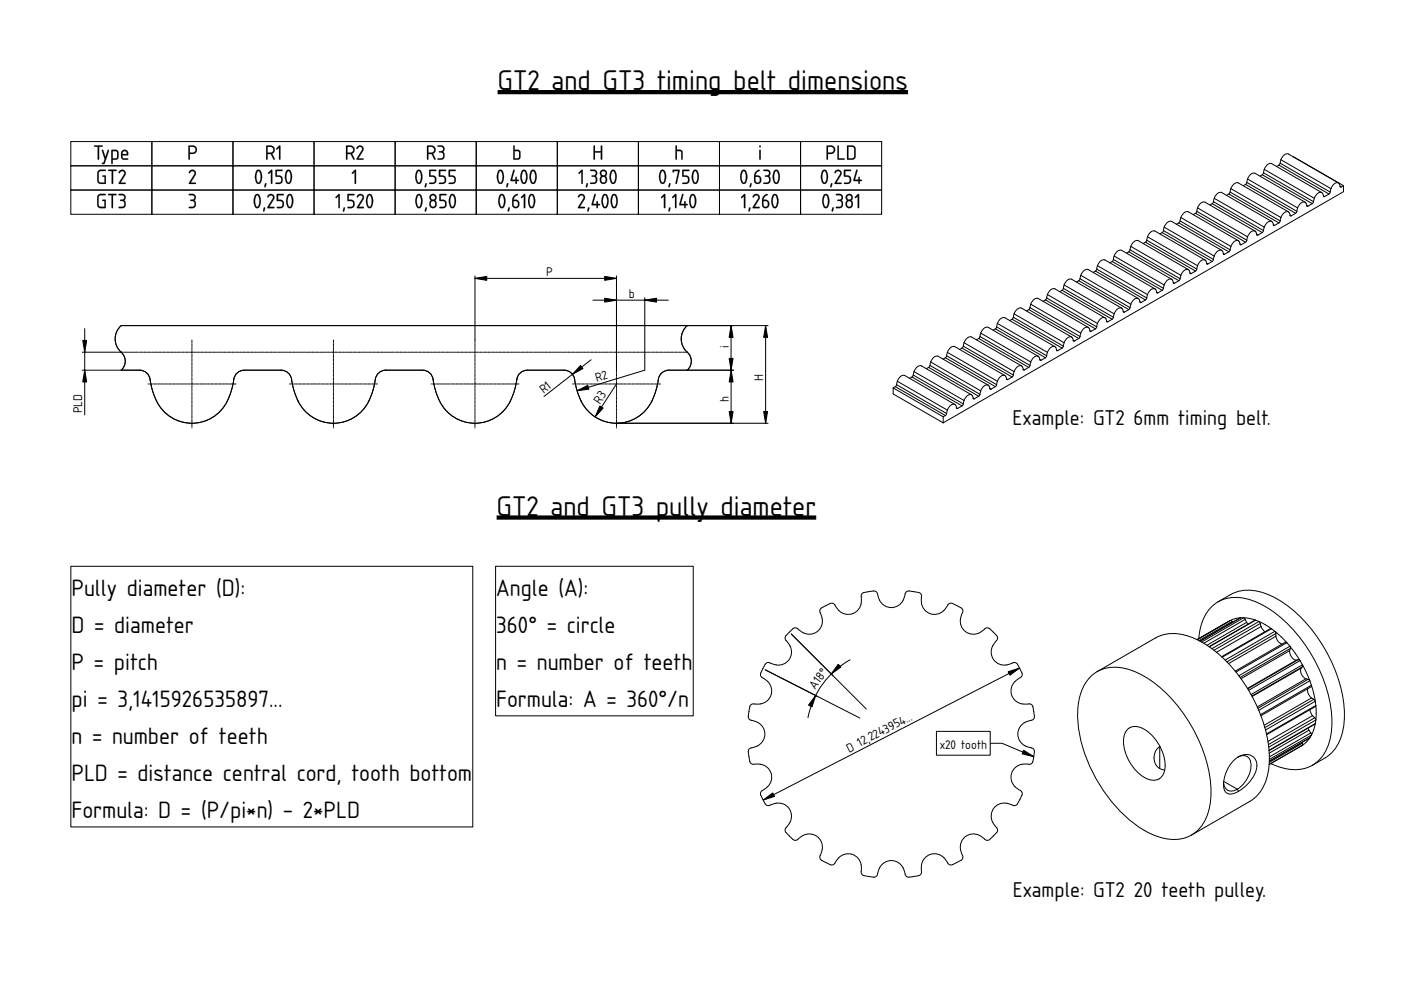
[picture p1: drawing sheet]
<svg xmlns="http://www.w3.org/2000/svg" width="594mm" height="420mm" viewBox="0 0 594 420" stroke-linecap="round" stroke-linejoin="round" font-family="sans-serif">
<defs><g id="words">
<g font-size="11.3">
<text x="211" y="38.3">GT2 and GT3 timing belt dimensions</text>
<text x="210.6" y="218.7">GT2 and GT3 pully diameter</text>
</g>
<g font-size="9.4">
<text x="30.3" y="252.8">Pully diameter (D):</text>
<text x="210.4" y="252.8">Angle (A):</text>
<text x="30.3" y="268.5">D = diameter</text>
<text x="210.4" y="268.5">360° = circle</text>
<text x="30.3" y="284.2">P = pitch</text>
<text x="210.4" y="284.2">n = number of teeth</text>
<text x="30.3" y="299.9">pi = 3,1415926535897...</text>
<text x="210.4" y="299.9">Formula: A = 360°/n</text>
<text x="30.3" y="315.6">n = number of teeth</text>
<text x="30.3" y="331.3">PLD = distance central cord, tooth bottom</text>
<text x="30.3" y="347">Formula: D = (P/pi*n) - 2*PLD</text>
</g>
<g font-size="8.5">
<text x="429.4" y="180">Example: GT2</text>
<text x="480.7" y="180">6mm timing belt.</text>
<text x="429.5" y="380.1">Example: GT2</text>
<text x="480.8" y="380.1">20 teeth pulley.</text>
</g>
<g font-size="5">
<text x="231.5" y="117">P</text>
<text x="266.6" y="126.3">b</text>
<text x="309" y="147.7" transform="rotate(-90 309 147.7)">i</text>
<text x="323.6" y="161.6" transform="rotate(-90 323.6 161.6)">H</text>
<text x="230.5" y="166.9" transform="rotate(-38 230.5 166.9)">R1</text>
<text x="253.1" y="162.1" transform="rotate(-17 253.1 162.1)">R2</text>
<text x="254.6" y="171.5" transform="rotate(-57 254.6 171.5)">R3</text>
<text x="309" y="170.5" transform="rotate(-90 309 170.5)">h</text>
<text x="34.9" y="175.2" transform="rotate(-90 34.9 175.2)">PLD</text>
<text x="345.7" y="292.6" transform="rotate(-53 345.7 292.6)">A18°</text>
<text x="398.5" y="317.6">x20 tooth</text>
<text x="360.1" y="319.1" transform="rotate(-27 360.1 319.1)">D 12,2243954...</text>
</g>
</g></defs>
<path d="M171 158.7h.1" fill="none" stroke="#000" stroke-width=".42"/>
<path d="M51.4 149.3h240a5.1 5.1 0 0 1 0 7.6h-7.8a4.7 4.7 0 0 0-4.6 4.9 20.5 20.5 0 0 1-11.1 16.3 17.1 17.1 0 0 1-23.2-12.5l-.7-2.8a5.4 5.4 0 0 0-4-5.8l-16.4-.1a4.7 4.7 0 0 0-4.6 4.9 20.5 20.5 0 0 1-11.1 16.3 17.1 17.1 0 0 1-23.2-12.5l-.7-2.8a5.4 5.4 0 0 0-4-5.8l-16.4-.1a4.7 4.7 0 0 0-4.6 4.9 20.5 20.5 0 0 1-11.1 16.3 17.1 17.1 0 0 1-23.2-12.5l-.7-2.8a5.4 5.4 0 0 0-4-5.8l-16.4-.1a4.7 4.7 0 0 0-4.6 4.9 20.5 20.5 0 0 1-11.1 16.3 17.1 17.1 0 0 1-23.2-12.5l-.7-2.8a5.4 5.4 0 0 0-4-5.8l-8.6-.1a5.1 5.1 0 0 0 0-7.6z" fill-rule="evenodd" fill="#fff"/>
<path d="M171 158.7h.1" fill="none" stroke="#000" stroke-width=".42"/>
<path d="M50.8 138.6l.6-.6h240a7.5 7.5 0 0 0 0 11.3h-240a7.5 7.5 0 0 1-.6-10.7z" fill-rule="evenodd" fill="#fff"/>
<g fill="none" stroke="#000" stroke-width=".42">
<path d="M30 60h34.4v10.3h-34.4zM30 70.3h34.4v10.3h-34.4zM64.4 60h34.4v10.3h-34.4zM64.4 70.3h34.4v10.3h-34.4zM98.8 60h34.4v10.3h-34.4zM98.8 70.3h34.4v10.3h-34.4zM133.2 60h34.4v10.3h-34.4zM133.2 70.3h34.4v10.3h-34.4zM167.6 60h34.3v10.3h-34.3zM167.6 70.3h34.3v10.3h-34.3zM201.9 60h34.4v10.3h-34.4zM201.9 70.3h34.4v10.3h-34.4z"/>
<path d="M236.3 60h34.4v10.3h-34.4zM236.3 70.3h34.4v10.3h-34.4zM270.7 60h34.4v10.3h-34.4zM270.7 70.3h34.4v10.3h-34.4zM305.1 60h34.4v10.3h-34.4zM305.1 70.3h34.4v10.3h-34.4zM339.5 60h34.4v10.3h-34.4zM339.5 70.3h34.4v10.3h-34.4zM30 80.6h34.4v10.2h-34.4zM64.4 80.6h34.4v10.2h-34.4zM98.8 80.6h34.4v10.2h-34.4zM133.2 80.6h34.4v10.2h-34.4z"/>
<path d="M167.6 80.6h34.3v10.2h-34.3zM201.9 80.6h34.4v10.2h-34.4zM236.3 80.6h34.4v10.2h-34.4zM270.7 80.6h34.4v10.2h-34.4zM305.1 80.6h34.4v10.2h-34.4zM339.5 80.6h34.4v10.2h-34.4zM201.4 118h60M201.4 117v27.1M261.4 117v39.9M35.9 139.3v36.6M251.4 127.3h32M273.4 126.2v30.7l-28.7 8.8"/>
<path d="M291.4 138a7.8 7.8 0 0 0 .8 12.2 5.1 5.1 0 0 1-.8 6.7M310 138v18.9M324.7 138v41.5M325.7 138h-274.3a7.5 7.5 0 0 0 0 11.3M34.9 156.9h24.3a4.7 4.7 0 0 1 4.6 4.9 20.5 20.5 0 0 0 11.1 16.3 17.1 17.1 0 0 0 23.2-12.5l.7-2.8a5.4 5.4 0 0 1 4-5.8l16.4-.1a4.7 4.7 0 0 1 4.6 4.9 20.5 20.5 0 0 0 11.1 16.3 17.1 17.1 0 0 0 23.2-12.5l.7-2.8a5.4 5.4 0 0 1 4-5.8l16.4-.1a4.7 4.7 0 0 1 4.6 4.9 20.5 20.5 0 0 0 11.1 16.3 17.1 17.1 0 0 0 23.2-12.5l.7-2.8a5.4 5.4 0 0 1 4-5.8l16.4-.1a4.7 4.7 0 0 1 4.6 4.9 20.5 20.5 0 0 0 11.1 16.3 17.1 17.1 0 0 0 23.2-12.5l.7-2.8a5.4 5.4 0 0 1 4-5.8l28.3-.1M34.9 149.3h16.5M51.4 149.3a5.1 5.1 0 0 1 0 7.6M171 158.7h.1M250.6 152.5l-19.9 15.6M310 156.9v22.6M261.4 179.5h64.3M261.4 162.8l-9.1 14"/>
</g>
<path d="M51.4 149.3h240M81.4 144.1v37.4M141.4 144.1v37.4M201.4 144.1v37.4M261.4 144.1v37.4M100 162.8h-37.3M160 162.8h-37.3M220.1 162.8h-37.3M280.1 162.8h-37.3" fill="none" stroke="#000" stroke-width=".42" stroke-dasharray=".7 .4 .2 .4"/>
<g fill="#000" stroke="#000" stroke-width=".42">
<path d="M201.4 118l5-.8v1.7zM256.4 117.2l5 .8-5 .9zM256.4 126.4l5 .9-5 .8zM273.4 127.3l5-.9v1.7zM310 138l.8 5h-1.6zM324.7 138l.8 5h-1.7zM35.1 144.3h1.7l-.9 5zM35.9 156.9l.9 5h-1.7zM246.2 154.9l1 1.4-4.4 2.4zM309.2 151.9h1.6l-.8 5zM310 156.9l.9 5h-1.7zM244.7 165.7l4.5-2.3 .5 1.6z"/>
<path d="M254.4 172.1l1.4 .9-3.5 3.8zM309.2 174.5h1.7l-.9 5zM323.8 174.5h1.7l-.8 5z"/>
</g>
<g fill="#000">
<path d="M80.5 72.4a1.52 1.52 0 0 1 2-.1 1.52 1.52 0 0 1 .3 2l-1.9 3.1 2.1 .1 .1 .4-2.9 .1-.1-.4 2.2-3.5a.99 .99 0 0 0-.4-1.6 .99 .99 0 0 0-1.4 .9l-.4-.2zM150.4 72.1l.4-.1 .2 .3v5.3l-.3 .4-.3-.4v-4.7l-.8 .8-.4-.3zM251.8 61.7l.4 .1 .1 2.3h2.5v-2.3h.5l-.1 5.9-.4-.3v-2.7h-2.5l-.1 2.9h-.5zM286.6 61.7l.4 .1v1.7h1.6l.7 .6v3.6l-.4-.3-.1-3-.6-.3h-1.2v3.3l-.1 .3-.4-.1zM80.1 82.3a1.84 1.84 0 0 1 2.1 0 1.84 1.84 0 0 1 .7 2.1l-.5 .5a1.97 1.97 0 0 1 .5 2.6 1.97 1.97 0 0 1-2.5 .8l-.3-.2a.91 .91 0 0 1 1.3-.4 1.3 1.3 0 0 0 1.1-1.6 1.3 1.3 0 0 0-1.7-.9l-.1-.4a1.31 1.31 0 0 0 1.8-1.3l-.7-.7h-1.6z"/>
<path d="M39.9 61.8h3.6l-.1 .4h-1.4l-.1 5.5-.5-.3v-5.2h-1.4zM40 61.8l.1 .4h1.4v5.2l.4 .3 .1-5.5h1.4l.1-.4zM43.2 63.6h.6l.9 2.9 .9-2.8a.35 .35 0 0 1 .5-.2 .35 .35 0 0 1 .1 .6l-2 5.5a.55 .55 0 0 1-.7 0 .55 .55 0 0 1-.2-.6h.6l.5-1.5zM43.3 63.6l1.1 3.9-.5 1.5-.7 .3 .8 .2 .4-.2 1.8-5.5-.3-.3-.2 .2-1 3-.9-2.9zM47.8 64.1v3.1l1.4-.1 .4-.6-.1-2.2zM47.7 64l1.5 .1 .4 .3 .1 2.3-.4 .5h-1.6zM47.2 63.6h2.4l.7 1.1-.2 2.5-.7 .5h-1.6v1.5l-.3 .4-.3-.4zM47.3 63.7v5.8l.4-.1v-1.7h1.4a1.73 1.73 0 0 0 1.1-2.6 1.54 1.54 0 0 0-.6-1.5 1.54 1.54 0 0 0-1.7-.1zM52.1 64.4l-.2 .9h1.8a.91 .91 0 0 0-.4-1.1 .91 .91 0 0 0-1.1 .2zM52.1 64.4l.5-.3 .8 .1 .4 1.1h-1.9zM51.8 63.8a1.61 1.61 0 0 1 2-.1 1.61 1.61 0 0 1 .6 1.9l-.3 .3h-2.2l.4 1.2h1.7l.4 .3-.4 .4h-1.5a1.58 1.58 0 0 1-1.2-2.2v-1zM51.9 63.9l-.5 .7v2.2l.3 .5 .8 .4 1.8-.1-.1-.4-1.9-.1-.4-.7v-.6h2.4l-.3-1.8a1.54 1.54 0 0 0-2.1-.1z"/>
<path d="M39.9 61.8h3.6l-.1 .4h-1.4l-.1 5.5-.5-.3v-5.2h-1.3zM43.2 63.6h.5l1 2.9 1-2.8 .2-.2 .3 .3-1.8 5.5-.4 .3-.8-.3 .7-.3 .5-1.5zM47.8 64.1v3.1l1.5-.1 .4-.6-.1-2.1-.4-.3zM47.2 63.7l.3-.2a2.23 2.23 0 0 1 2.7 .9l.1 .4a2.25 2.25 0 0 1-.9 2.9h-1.6v1.7l-.5 .1zM52.1 64.4l-.2 .9h1.9a.95 .95 0 0 0-.5-1.1 .95 .95 0 0 0-1.2 .2zM51.9 63.9a1.58 1.58 0 0 1 2 0 1.58 1.58 0 0 1 .3 1.9l-2.3 .1 .4 1.2h1.7l.4 .3-.4 .3h-1.5a2.45 2.45 0 0 1-.6-3.8z"/>
<path d="M41.7 72.3l1.1-.4h1.8l.4 .3-.4 .3-2 .1-.6 .4-.1 3.4 .4 .8 2 .2v-2.5h-.8l-.1-.4 1.2-.2 .3 .5v3l-2.3 .2a1.52 1.52 0 0 1-1.4-1.7v-3.2zM41.7 72.4l-.4 .9 .2 4 .8 .6h2.4l.1-3.5-1.4 .3 1 .2v2.5h-1.9l-.7-.7v-3.2l.5-.9 2.4-.2 .1-.3-2.3-.1zM45.8 72h3.7l-.1 .5h-1.4l-.2 5.5-.5-.3 .1-5.2h-1.4zM45.9 72.1l.1 .3 1.4 .1v5.2l.4 .2 .1-5.4 1.4-.1 .1-.3zM50.7 72.4l.3-.2a1.43 1.43 0 0 1 2 .3 1.41 1.41 0 0 1 .1 1.8l-2 3.1h1.9l.3 .5-2.9 .1-.1-.5 2.2-3.4a.97 .97 0 0 0-.5-1.5 .97 .97 0 0 0-1.3 .8l-.4-.2zM50.8 72.4l-.5 .8 .3 .2 .3-.2a.93 .93 0 0 1 .7-.7 .93 .93 0 0 1 .9 .3l.2 1.1-2.3 4h2.9l-.3-.4h-2l2.1-3.2a1.56 1.56 0 0 0-.6-2.2l-1-.1z"/>
<path d="M41.7 72.4l1.1-.5h1.8l.3 .3-.3 .3h-2l-.7 .7v3.5l.6 .7h1.8v-2.5h-.8l-.1-.4h1.5v3.3l-2.3 .2a1.48 1.48 0 0 1-1.3-1.7v-3.2zM45.9 72l3.5 .1-.1 .4h-1.3l-.2 5.5-.4-.3v-5.2h-1.4zM50.7 72.4a1.52 1.52 0 0 1 2.1-.1 1.52 1.52 0 0 1 .3 2l-2 3.1 2.1 .1 .1 .4-2.8 .1-.1-.4 2.1-3.5a.99 .99 0 0 0-.4-1.6 .99 .99 0 0 0-1.3 .9l-.5-.2z"/>
<path d="M80.5 72.4l.2-.2a1.43 1.43 0 0 1 2.1 .3 1.41 1.41 0 0 1 .1 1.8l-2 3.1h1.9l.3 .5-2.9 .1-.1-.5 2.1-3.4a.97 .97 0 0 0-.4-1.5 .97 .97 0 0 0-1.3 .8l-.5-.2zM80.5 72.4l-.4 .8 .3 .2 .3-.2a.93 .93 0 0 1 .7-.7 .93 .93 0 0 1 .9 .3l.1 1.1-2.3 4h2.9l-.2-.4h-2l2-3.2a1.56 1.56 0 0 0-.6-2.2l-.9-.1z"/>
<path d="M80.5 62.2v2.5h1.3a1.23 1.23 0 0 0 1.1-1.3 1.23 1.23 0 0 0-1.2-1.2zM79.9 61.8l1.9-.1a1.81 1.81 0 0 1 1.7 1.8 1.81 1.81 0 0 1-1.7 1.8h-1.3v2.3l-.5 .1z"/>
<path d="M80.5 62.2v2.5h1.3a1.19 1.19 0 0 0 1.1-1.3 1.19 1.19 0 0 0-1.2-1.1zM80.4 62.2h1.3a1.27 1.27 0 0 1 1.3 1.2 1.27 1.27 0 0 1-1.2 1.3h-1.4zM79.9 61.8l2.3-.1 .9 .6a1.83 1.83 0 0 1 .3 1.9 1.83 1.83 0 0 1-1.6 1.1h-1.3v2.3l-.5 .1zM80 61.8v5.8l.4-.1v-2.2l1.8-.1 1-.7a1.76 1.76 0 0 0-1.4-2.8z"/>
<path d="M109.3 72.6a4.1 4.1 0 0 0 .3 4.8 3.7 3.7 0 0 0 0-4.9zM108.9 72.2a1.26 1.26 0 0 1 1.4-.1 1.26 1.26 0 0 1 .6 1.2 4.5 4.5 0 0 1-1 4.7 2.32 2.32 0 0 1-1.8-3zM112.4 77.7l.6 .2-.6 1.5-.3-.3zM114.9 72.1l.4-.1 .2 .3v5.3l-.3 .4-.3-.4v-4.7l-.8 .8-.4-.3zM116.8 72.1h3l-.1 .4h-2.3v1.9a1.94 1.94 0 0 1 2.3 .8 1.94 1.94 0 0 1-.3 2.4l-.7 .4-1.9-.1 .2-.4 1.3-.1a1.26 1.26 0 0 0 1-1.2 1.26 1.26 0 0 0-1.1-1.2l-1.4-.2zM122 72.6a4.1 4.1 0 0 0 .3 4.8 3.7 3.7 0 0 0 0-4.9zM121.6 72.2a1.26 1.26 0 0 1 1.4-.1 1.26 1.26 0 0 1 .6 1.2 4.5 4.5 0 0 1-1 4.7 2.32 2.32 0 0 1-1.8-3z"/>
<path d="M109.3 72.7a4.1 4.1 0 0 0 .3 4.7l.7-.9 .2-2.3-.5-1.4zM109.3 72.6l.1-.1a1.99 1.99 0 0 1 1.2 2.4v.5a1.71 1.71 0 0 1-1.2 2l-.8-2.3zM108.9 72.2a1.04 1.04 0 0 1 1.6 .2l.6 1.4v1.9a1.77 1.77 0 0 1-2 2.2l-.7-.9-.3-1.8 .2-1.9zM108.9 72.3l-.7 1.9v1.5a1.71 1.71 0 0 0 1.9 2.2l.4-.4a4.9 4.9 0 0 0-.5-5.5zM112.4 77.7l.4-.1 .2 .3-.3 1.2a.36 .36 0 0 1-.5 .3 .36 .36 0 0 1-.1-.5zM112.5 77.7l-.4 1.2 .3 .5 .5-1.4zM114.9 72l.5-.1 .1 .4v5.3l-.3 .4-.4-.4 .1-4.7-.8 .8-.5-.3zM114.9 72.1l-1.2 1.3 .4 .3 .8-.9v4.8l.3 .3 .2-.3v-5.3zM116.8 72.1h3l-.3 .5-2.1-.1v1.8a1.98 1.98 0 0 1 2.3 .9 1.98 1.98 0 0 1-.3 2.4l-.7 .4-1.9-.1 .1-.5h1.4a1.22 1.22 0 0 0 .9-1.2 1.22 1.22 0 0 0-1-1.2l-1.4-.2zM116.9 72.1v2.7l1.6 .2 .8 .6v1.1l-.4 .6-2 .4 1.5 .3a1.8 1.8 0 0 0 1.4-1.8 1.8 1.8 0 0 0-1.5-1.8h-1v-1.9h2.2l.3-.4zM122 72.7a4.1 4.1 0 0 0 .3 4.7l.7-.9 .2-2.3-.5-1.4zM122 72.6l.1-.1a1.99 1.99 0 0 1 1.2 2.4v.5a1.71 1.71 0 0 1-1.2 2l-.7-2.3zM121.6 72.2a1.04 1.04 0 0 1 1.6 .2l.6 1.4v1.9a1.77 1.77 0 0 1-2 2.2l-.7-.9-.3-1.8 .2-1.9zM121.6 72.3l-.7 1.9v1.5a1.71 1.71 0 0 0 1.9 2.2l.4-.4a4.9 4.9 0 0 0-.5-5.5z"/>
<path d="M113.5 62.3v2.4a1.69 1.69 0 0 0 2.4-1.5l-.8-.9zM112.9 61.8l1.9-.1a1.8 1.8 0 0 1 1.7 1.5 1.8 1.8 0 0 1-1.1 2l1.1 2.4-.4 .1-1.3-2.4h-1.3l-.1 2.3-.4 .1zM118.3 61.8l.5-.1 .1 .3v5.4l-.3 .3-.3-.3v-4.8l-.8 .8-.4-.2z"/>
<path d="M113.5 62.3v2.4a1.65 1.65 0 0 0 2.4-1.5l-.8-.8zM113.4 62.2l1.7 .1 .5 .4a1.09 1.09 0 0 1 0 1.6l-.6 .4-1.6 .1zM112.9 61.8h2.6l.8 .8 .3 .7a1.71 1.71 0 0 1-1.2 1.9l1.1 2.4-.6-.1-1.1-2.2h-1.3v2.1l-.5 .3zM112.9 61.9l.1 5.8 .4-.3v-2.1h1.4l1.2 2.2 .4 .1-1.1-2.5 1.1-1a1.71 1.71 0 0 0-1.6-2.4zM118.3 61.8l.5-.1 .1 .3v5.4l-.3 .4-.3-.4v-4.7l-.8 .8-.5-.3zM118.3 61.8l-1.2 1.4 .4 .2 .9-.9v4.9l.2 .3 .3-.3v-5.4z"/>
<path d="M147.3 62.3v2.4a1.69 1.69 0 0 0 2.5-1.5l-.9-.9zM146.8 61.8l1.8-.1a1.8 1.8 0 0 1 1.7 1.5 1.8 1.8 0 0 1-1.1 2l1.1 2.4-.4 .1-1.2-2.4h-1.4v2.3l-.5 .1zM151.6 62.1a1.52 1.52 0 0 1 2-.1 1.52 1.52 0 0 1 .3 2l-1.9 3.2h2l.1 .4-2.8 .1-.1-.4 2.2-3.5a.99 .99 0 0 0-.5-1.5 .99 .99 0 0 0-1.3 .8l-.5-.2z"/>
<path d="M147.3 62.3v2.4a1.65 1.65 0 0 0 2.4-1.5l-.8-.8zM147.3 62.2l1.6 .1 .5 .4a1.09 1.09 0 0 1 .1 1.6l-.7 .4-1.5 .1zM146.7 61.8h2.6l.9 .8 .2 .7a1.71 1.71 0 0 1-1.2 1.9l1.2 2.4-.6-.1-1.1-2.2h-1.4v2.1l-.5 .3zM146.8 61.9l.1 5.8 .4-.3v-2.1h1.4l1.1 2.2 .5 .1-1.1-2.5 1-1a1.71 1.71 0 0 0-1.6-2.4zM151.6 62.1l.2-.2a1.43 1.43 0 0 1 2.1 .4 1.41 1.41 0 0 1 0 1.7l-1.9 3.2 1.9-.1 .3 .5-2.9 .1-.1-.4 2.1-3.5a.97 .97 0 0 0-.5-1.5 .97 .97 0 0 0-1.2 .9l-.5-.3zM151.6 62.1l-.4 .8 .3 .2 .2-.2a.93 .93 0 0 1 .7-.7 .93 .93 0 0 1 1 .4l.1 1-2.3 4h2.9l-.2-.4h-2l2-3.2a1.56 1.56 0 0 0-.6-2.1l-.9-.2z"/>
<path d="M150.4 72l.5-.1 .1 .4v5.3l-.3 .4-.4-.4 .1-4.7-.8 .8-.5-.3zM150.4 72.1l-1.2 1.3 .4 .3 .8-.9v4.8l.3 .3 .2-.3v-5.3z"/>
<path d="M177.3 72.6a4.1 4.1 0 0 0 .3 4.8 3.7 3.7 0 0 0 0-4.9zM176.9 72.2a1.26 1.26 0 0 1 1.3-.1 1.26 1.26 0 0 1 .7 1.2 4.5 4.5 0 0 1-1 4.7 2.32 2.32 0 0 1-1.8-3zM180.4 77.7l.5 .2-.5 1.5-.3-.3zM182 72.1h3l-.1 .4h-2.3v1.9a1.94 1.94 0 0 1 2.2 .8 1.94 1.94 0 0 1-.2 2.4l-.8 .4-1.8-.1 .1-.4 1.3-.1a1.26 1.26 0 0 0 1.1-1.2 1.26 1.26 0 0 0-1.1-1.2l-1.4-.2zM186.1 72.1h3l-.1 .4h-2.3v1.9a1.94 1.94 0 0 1 2.3 .8 1.94 1.94 0 0 1-.3 2.4l-.7 .4-1.8-.1 .1-.4 1.3-.1a1.26 1.26 0 0 0 1-1.2 1.26 1.26 0 0 0-1.1-1.2l-1.4-.2zM190.3 72.1h2.9l-.1 .4h-2.3v1.9a1.94 1.94 0 0 1 2.3 .8 1.94 1.94 0 0 1-.3 2.4l-.7 .4-1.8-.1 .1-.4 1.3-.1a1.26 1.26 0 0 0 1-1.2 1.26 1.26 0 0 0-1.1-1.2l-1.3-.2z"/>
<path d="M177.3 72.7a4.1 4.1 0 0 0 .3 4.7l.7-.9 .2-2.3-.5-1.4zM177.3 72.6l.1-.1a1.99 1.99 0 0 1 1.2 2.4l-.1 .5a1.71 1.71 0 0 1-1.1 2l-.8-2.3zM176.8 72.2a1.04 1.04 0 0 1 1.7 .2l.5 1.4 .1 1.9a1.77 1.77 0 0 1-2 2.2l-.7-.9-.4-1.8 .3-1.9zM176.9 72.3l-.8 1.9 .1 1.5a1.71 1.71 0 0 0 1.9 2.2l.4-.4a4.9 4.9 0 0 0-.6-5.5zM180.4 77.7l.4-.1 .2 .3-.3 1.2a.36 .36 0 0 1-.5 .3 .36 .36 0 0 1-.1-.5zM180.5 77.7l-.4 1.2 .3 .5 .5-1.4zM182 72.1h3l-.3 .5-2.1-.1v1.8a1.98 1.98 0 0 1 2.3 .9 1.98 1.98 0 0 1-.3 2.4l-.8 .4-1.8-.1 .1-.5h1.3a1.22 1.22 0 0 0 1-1.2 1.22 1.22 0 0 0-1-1.2l-1.4-.2zM182 72.1v2.7l1.7 .2 .7 .6v1.1l-.4 .6-2 .4 1.6 .3a1.8 1.8 0 0 0 1.4-1.8 1.8 1.8 0 0 0-1.5-1.8h-1v-1.9h2.2l.3-.4zM186.1 72.1h3l-.3 .5-2.1-.1v1.8a1.98 1.98 0 0 1 2.3 .9 1.98 1.98 0 0 1-.3 2.4l-.7 .4-1.9-.1 .1-.5h1.4a1.22 1.22 0 0 0 .9-1.2 1.22 1.22 0 0 0-1-1.2l-1.4-.2zM186.2 72.1v2.7l1.6 .2 .8 .6v1.1l-.4 .6-2 .4 1.5 .3a1.8 1.8 0 0 0 1.4-1.8 1.8 1.8 0 0 0-1.5-1.8h-1v-1.9h2.2l.3-.4zM190.2 72.1h3.1l-.3 .5-2.2-.1v1.8a1.98 1.98 0 0 1 2.3 .9 1.98 1.98 0 0 1-.2 2.4l-.8 .4-1.9-.1 .2-.5h1.3a1.22 1.22 0 0 0 1-1.2 1.22 1.22 0 0 0-1.1-1.2l-1.4-.2zM190.3 72.1v2.7l1.7 .2 .7 .6v1.1l-.4 .6-2 .4 1.5 .3a1.8 1.8 0 0 0 1.5-1.8 1.8 1.8 0 0 0-1.6-1.8h-.9v-1.9h2.2l.2-.4z"/>
<path d="M181.7 62.3v2.4a1.69 1.69 0 0 0 2.4-1.5l-.8-.9zM181.1 61.8l1.9-.1a1.8 1.8 0 0 1 1.7 1.5 1.8 1.8 0 0 1-1.1 2l1.1 2.4-.4 .1-1.3-2.4h-1.4v2.3l-.4 .1zM185.5 61.8a1.84 1.84 0 0 1 2.2 0 1.84 1.84 0 0 1 .7 2l-.5 .6a1.97 1.97 0 0 1 .4 2.6 1.97 1.97 0 0 1-2.5 .7l-.3-.1a.91 .91 0 0 1 1.4-.5 1.3 1.3 0 0 0 1-1.6 1.3 1.3 0 0 0-1.6-.9l-.1-.4a1.31 1.31 0 0 0 1.7-1.3l-.6-.6-1.6-.1z"/>
<path d="M181.7 62.3v2.4a1.65 1.65 0 0 0 2.4-1.5l-.9-.8zM181.6 62.2l1.7 .1 .5 .4a1.09 1.09 0 0 1 0 1.6l-.6 .4-1.6 .1zM181.1 61.8h2.6l.8 .8 .2 .7a1.71 1.71 0 0 1-1.1 1.9l1.1 2.4-.6-.1-1.1-2.2h-1.4l.1 2.1-.5 .3zM181.1 61.9l.1 5.8 .4-.3v-2.1h1.4l1.2 2.2 .4 .1-1.1-2.5 1.1-1a1.71 1.71 0 0 0-1.6-2.4zM185.5 61.8l1.9-.2 .7 .5a1.45 1.45 0 0 1-.2 2.3 1.74 1.74 0 0 1 .6 2 1.93 1.93 0 0 1-3.1 1l.2-.3 2-.3a1.32 1.32 0 0 0 .2-1.6 1.32 1.32 0 0 0-1.5-.5v-.6a1.07 1.07 0 0 0 1.2-.2 1.07 1.07 0 0 0 .2-1.3l-2.1-.4zM185.6 61.8l.1 .4h1.4a.92 .92 0 0 1 .8 .6 .92 .92 0 0 1-.2 1l-1.5 .6 1.5 .5a1.49 1.49 0 0 1 0 2 1.49 1.49 0 0 1-1.9 .3l-.3 .2a1.9 1.9 0 0 0 2.7-.3 1.9 1.9 0 0 0-.4-2.7 1.58 1.58 0 0 0 .4-2.1 1.58 1.58 0 0 0-2-.6z"/>
<path d="M211.9 72.6a4.1 4.1 0 0 0 .3 4.8 3.7 3.7 0 0 0 0-4.9zM211.5 72.2a1.26 1.26 0 0 1 1.3-.1 1.26 1.26 0 0 1 .7 1.2 4.5 4.5 0 0 1-1 4.7 2.32 2.32 0 0 1-1.8-3zM215 77.7l.5 .2-.5 1.5-.3-.3zM217.8 72l.4 .3-1.1 3.9h1.5v-1.1l.3-.1 .3 1.2h.7l.2 .3-.9 .3-.1 1-.2 .2-.3-.1v-1.1h-1.9l-.3-.3zM221.9 72.6a4.1 4.1 0 0 0 .3 4.8 3.7 3.7 0 0 0 0-4.9zM221.4 72.2a1.26 1.26 0 0 1 1.4-.1 1.26 1.26 0 0 1 .7 1.2 4.5 4.5 0 0 1-1.1 4.7 2.32 2.32 0 0 1-1.8-3zM225.7 72.6a4.1 4.1 0 0 0 .3 4.8 3.7 3.7 0 0 0 0-4.9zM225.3 72.2a1.26 1.26 0 0 1 1.4-.1 1.26 1.26 0 0 1 .6 1.2 4.5 4.5 0 0 1-1 4.7 2.32 2.32 0 0 1-1.8-3z"/>
<path d="M211.9 72.7a4.1 4.1 0 0 0 .3 4.7l.7-.9 .2-2.3-.5-1.4zM211.9 72.6l.1-.1a1.99 1.99 0 0 1 1.2 2.4l-.1 .5a1.71 1.71 0 0 1-1.1 2l-.8-2.3zM211.4 72.2a1.04 1.04 0 0 1 1.6 .2l.6 1.4 .1 1.9a1.77 1.77 0 0 1-2 2.2l-.7-.9-.4-1.8 .3-1.9zM211.5 72.3l-.8 1.9 .1 1.5a1.71 1.71 0 0 0 1.9 2.2l.4-.4a4.9 4.9 0 0 0-.6-5.5zM215 77.7l.4-.1 .2 .3-.3 1.2a.36 .36 0 0 1-.5 .3 .36 .36 0 0 1-.1-.5zM215.1 77.7l-.4 1.2 .3 .5 .5-1.4zM217.7 72l.4-.1 .2 .4-1.2 3.9h1.5v-1.1l.3-.2 .3 .2v1.1h.8l.1 .3-.2 .3h-.7v1.1l-.3 .1-.3-.1v-1.1h-1.9a.87 .87 0 0 1 0-1.3zM217.8 72l-1.3 4.5 2.1 .2 .3 1.3 .2-1.3 .9-.2-.9-.3-.1-1.2-.4 .1v1.1h-1.6l1.2-3.9zM221.9 72.7a4.1 4.1 0 0 0 .3 4.7l.6-.9 .2-2.3-.4-1.4zM221.8 72.6l.2-.1a1.99 1.99 0 0 1 1.1 2.4v.5a1.71 1.71 0 0 1-1.1 2l-.8-2.3zM221.4 72.2a1.04 1.04 0 0 1 1.6 .2l.6 1.4 .1 1.9a1.77 1.77 0 0 1-2 2.2l-.7-.9-.4-1.8 .3-1.9zM221.5 72.3l-.8 1.9 .1 1.5a1.71 1.71 0 0 0 1.9 2.2l.3-.4a4.9 4.9 0 0 0-.5-5.5zM225.8 72.7a4.1 4.1 0 0 0 .2 4.7l.7-.9 .2-2.3-.5-1.4zM225.7 72.6l.2-.1a1.99 1.99 0 0 1 1.1 2.4v.5a1.71 1.71 0 0 1-1.2 2l-.7-2.3zM225.3 72.2a1.04 1.04 0 0 1 1.6 .2l.6 1.4 .1 1.9a1.77 1.77 0 0 1-2.1 2.2l-.6-.9-.4-1.8 .2-1.9zM225.3 72.3l-.7 1.9v1.5a1.71 1.71 0 0 0 1.9 2.2l.4-.4a4.9 4.9 0 0 0-.5-5.5z"/>
<path d="M218.2 64.1v3h1.5a2.74 2.74 0 0 0 .3-2.7l-.4-.3zM217.8 61.7l.4 .1v1.7h1.6l.9 .9v2.5l-.9 .8-2.1-.1z"/>
<path d="M218.2 64.1v3h1.5l.4-.6-.1-2.1zM218.2 64h1.4l.5 .5a2.04 2.04 0 0 1-.7 2.7h-1.2zM217.8 61.6l.4 .2v1.7h1.6l.9 .9v2.5l-.9 .8-2.1-.1zM217.8 61.7l-.1 5.9h2.1l.8-.7v-2.5l-.8-.8-1.6-.1v-1.7z"/>
<path d="M246.5 72l.5-.1 .2 .4v5.3l-.4 .4-.3-.4 .1-4.7-.9 .8-.4-.3zM246.5 72.1l-1.2 1.3 .4 .3 .9-.9v4.8l.2 .3 .3-.3v-5.3zM248.7 77.7l.5-.1 .1 .3-.2 1.2a.36 .36 0 0 1-.5 .3 .36 .36 0 0 1-.2-.5zM248.8 77.7l-.3 1.2 .2 .5 .6-1.4zM250.2 72l1.9-.1 .7 .5a1.45 1.45 0 0 1-.2 2.3 1.74 1.74 0 0 1 .7 1.9 1.93 1.93 0 0 1-3.1 1.1l.1-.3 2.1-.3a1.32 1.32 0 0 0 .1-1.6 1.32 1.32 0 0 0-1.5-.6v-.5a1.07 1.07 0 0 0 1.3-.2 1.07 1.07 0 0 0 .1-1.3l-2-.4zM250.3 72.1l.1 .3 1.4 .1a.92 .92 0 0 1 .8 .6 .92 .92 0 0 1-.2 1l-1.5 .5 1.5 .6a1.49 1.49 0 0 1 .1 1.9 1.49 1.49 0 0 1-1.9 .4l-.4 .2a1.9 1.9 0 0 0 2.7-.4 1.9 1.9 0 0 0-.4-2.6 1.58 1.58 0 0 0 .5-2.1 1.58 1.58 0 0 0-2.1-.6zM255.2 75.2l-.2 .7 .1 1.1 .6 .3 .8-.2 .3-1.2-.3-.7-.6-.2zM255.2 75.2a1.12 1.12 0 0 1 1.7 1 1.12 1.12 0 0 1-1.8 .8l-.2-1.1zM255 73.4a.9 .9 0 0 0 1.8 0 .9 .9 0 0 0-1.8 0zM254.9 73.4a.97 .97 0 0 1 1.9 0 .97 .97 0 0 1-1.9 0zM254.6 72.5l.3-.2a1.53 1.53 0 0 1 2.2 .2 1.53 1.53 0 0 1-.3 2.2 1.98 1.98 0 0 1 .4 2.7l-.3 .3a1.62 1.62 0 0 1-2 0v-.1a2.01 2.01 0 0 1-.2-2.7l.3-.2a1.53 1.53 0 0 1-.4-2.2zM254.7 72.5a1.52 1.52 0 0 0 .3 2.2 1.83 1.83 0 0 0-.6 1.9 1.83 1.83 0 0 0 1.5 1.3 1.83 1.83 0 0 0 1.5-1.3 1.83 1.83 0 0 0-.7-1.9 1.54 1.54 0 0 0-.1-2.6v.1a1.55 1.55 0 0 0-1.9 .3zM259.7 72.7a4.1 4.1 0 0 0 .3 4.7l.6-.9 .3-2.3-.5-1.4zM259.6 72.6l.2-.1a1.99 1.99 0 0 1 1.1 2.4v.5a1.71 1.71 0 0 1-1.1 2l-.8-2.3zM259.2 72.2a1.04 1.04 0 0 1 1.6 .2l.6 1.4 .1 1.9a1.77 1.77 0 0 1-2 2.2l-.7-.9-.4-1.8 .3-1.9zM259.3 72.3l-.8 1.9 .1 1.5a1.71 1.71 0 0 0 1.9 2.2l.4-.4a4.9 4.9 0 0 0-.6-5.5z"/>
<path d="M246.5 72.1l.5-.1 .1 .3v5.3l-.3 .4-.3-.4v-4.7l-.8 .8-.4-.3zM248.8 77.7l.5 .2-.6 1.5-.3-.3zM250.3 72.1a1.84 1.84 0 0 1 2.1 0 1.84 1.84 0 0 1 .7 2l-.5 .6a1.97 1.97 0 0 1 .5 2.5 1.97 1.97 0 0 1-2.6 .8l-.3-.1a.91 .91 0 0 1 1.4-.5 1.3 1.3 0 0 0 1-1.6 1.3 1.3 0 0 0-1.6-.9l-.1-.4a1.31 1.31 0 0 0 1.7-1.3l-.6-.7h-1.6zM255.2 75.2l-.3 1.4a.94 .94 0 0 0 1 .8 .94 .94 0 0 0 .9-.9 1.06 1.06 0 0 0-.2-1.2 1.06 1.06 0 0 0-1.2-.2zM254.9 73.4a.95 .95 0 0 0 1.9 0 .95 .95 0 0 0-1.9 0zM254.7 72.5a1.53 1.53 0 0 1 2.3-.1 1.53 1.53 0 0 1-.2 2.3 1.77 1.77 0 0 1 .5 2.4 1.77 1.77 0 0 1-2.4 .5 2.16 2.16 0 0 1 .1-2.9l-.6-1zM259.7 72.6a4.1 4.1 0 0 0 .3 4.8 3.7 3.7 0 0 0 0-4.9zM259.3 72.2a1.26 1.26 0 0 1 1.3-.1 1.26 1.26 0 0 1 .7 1.2 4.5 4.5 0 0 1-1 4.7 2.32 2.32 0 0 1-1.8-3z"/>
<path d="M251.8 61.7l.5 .1v2.3h2.5v-2.3h.6l-.2 5.9-.5-.3 .1-2.7h-2.5v2.7l-.1 .3-.5-.1zM251.8 61.7v5.9l.4-.2v-2.8h2.6v2.8l.4 .3 .1-5.9h-.5v2.3h-2.6v-2.3z"/>
<path d="M280.7 72.6a4.1 4.1 0 0 0 .2 4.8 3.7 3.7 0 0 0 0-4.9zM280.2 72.2a1.26 1.26 0 0 1 1.4-.1 1.26 1.26 0 0 1 .6 1.2 4.5 4.5 0 0 1-1 4.7 2.32 2.32 0 0 1-1.8-3zM283.8 77.7l.5 .2-.6 1.5-.3-.3zM285.2 72.1h3l-1.3 5.9-.5-.3 1.2-5.2h-1.8l-.3 .6zM289.3 72.1h3l-.1 .4h-2.3v1.9a1.94 1.94 0 0 1 2.2 .8 1.94 1.94 0 0 1-.2 2.4l-.8 .4-1.8-.1 .2-.4 1.3-.1a1.26 1.26 0 0 0 1-1.2 1.26 1.26 0 0 0-1.1-1.2l-1.4-.2zM294.5 72.6a4.1 4.1 0 0 0 .3 4.8 3.7 3.7 0 0 0 0-4.9zM294.1 72.2a1.26 1.26 0 0 1 1.4-.1 1.26 1.26 0 0 1 .6 1.2 4.5 4.5 0 0 1-1 4.7 2.32 2.32 0 0 1-1.8-3z"/>
<path d="M280.7 72.7a4.1 4.1 0 0 0 .2 4.7l.7-.9 .2-2.3-.4-1.4zM280.6 72.6l.2-.1a1.99 1.99 0 0 1 1.1 2.4v.5a1.71 1.71 0 0 1-1.2 2l-.7-2.3zM280.2 72.2a1.04 1.04 0 0 1 1.6 .2l.6 1.4 .1 1.9a1.77 1.77 0 0 1-2.1 2.2l-.6-.9-.4-1.8 .2-1.9zM280.3 72.3l-.8 1.9v1.5a1.71 1.71 0 0 0 1.9 2.2l.4-.4a4.9 4.9 0 0 0-.5-5.5zM283.7 77.7l.5-.1 .1 .3-.2 1.2a.36 .36 0 0 1-.5 .3 .36 .36 0 0 1-.2-.5zM283.8 77.7l-.3 1.2 .2 .5 .6-1.4zM285.2 72l3 .1-1.1 5.6a.34 .34 0 0 1-.4 .4 .34 .34 0 0 1-.3-.5l1.2-5.1h-1.8v.3a.37 .37 0 0 1-.5 .3 .37 .37 0 0 1-.1-.5zM285.3 72.1l.2 1 .2-.6h1.9l-1.2 5.1 .3 .4 1.5-5.9zM289.3 72.1h3l-.3 .5-2.1-.1v1.8a1.98 1.98 0 0 1 2.3 .9 1.98 1.98 0 0 1-.3 2.4l-.7 .4-1.9-.1 .1-.5h1.4a1.22 1.22 0 0 0 .9-1.2 1.22 1.22 0 0 0-1-1.2l-1.4-.2zM289.4 72.1v2.7l1.6 .2 .8 .6v1.1l-.4 .6-2.1 .4 1.6 .3a1.8 1.8 0 0 0 1.4-1.8 1.8 1.8 0 0 0-1.5-1.8h-1v-1.9h2.2l.3-.4zM294.5 72.7a4.1 4.1 0 0 0 .3 4.7l.7-.9 .2-2.3-.5-1.4zM294.5 72.6l.1-.1a1.99 1.99 0 0 1 1.2 2.4v.5a1.71 1.71 0 0 1-1.2 2l-.7-2.3zM294.1 72.2a1.04 1.04 0 0 1 1.6 .2l.6 1.4v1.9a1.77 1.77 0 0 1-2 2.2l-.7-.9-.3-1.8 .2-1.9zM294.1 72.3l-.7 1.9v1.5a1.71 1.71 0 0 0 1.9 2.2l.4-.4a4.9 4.9 0 0 0-.5-5.5z"/>
<path d="M286.6 61.7l.4 .1v1.7h1.5l.9 .6v3.6l-.6-.3v-2.9l-.6-.4h-1.2l.1 3.3-.2 .3-.5-.1zM286.6 61.7l-.1 5.8 .5-.1v-3.4h1.2l.7 .4v3l.4 .2v-3.5l-.7-.5-1.6-.1v-1.7z"/>
<path d="M315.1 72.6a4.1 4.1 0 0 0 .3 4.8 3.7 3.7 0 0 0 0-4.9zM314.6 72.2a1.26 1.26 0 0 1 1.4-.1 1.26 1.26 0 0 1 .7 1.2 4.5 4.5 0 0 1-1.1 4.7 2.32 2.32 0 0 1-1.7-3zM318.2 77.7l.5 .2-.6 1.5-.2-.3zM320.7 72.6a.83 .83 0 0 1 .6-.7 .83 .83 0 0 1 .9 .4l-.3 .2a2.16 2.16 0 0 0-1.5 1.9 1.82 1.82 0 0 1 2.4 1.6 1.82 1.82 0 0 1-2.1 1.9l-.9-1-.1-2.4 .3-1zM320.3 75v1.6a.94 .94 0 0 0 1 .8 .94 .94 0 0 0 .9-.8l-.3-1.3zM323.7 72.1a1.84 1.84 0 0 1 2.2 0 1.84 1.84 0 0 1 .7 2l-.5 .6a1.97 1.97 0 0 1 .4 2.5 1.97 1.97 0 0 1-2.5 .8l-.3-.1a.91 .91 0 0 1 1.4-.5 1.3 1.3 0 0 0 1-1.6 1.3 1.3 0 0 0-1.6-.9l-.1-.4a1.31 1.31 0 0 0 1.7-1.3l-.6-.7h-1.6zM328.9 72.6a4.1 4.1 0 0 0 .2 4.8 3.7 3.7 0 0 0 .1-4.9zM328.4 72.2a1.26 1.26 0 0 1 1.4-.1 1.26 1.26 0 0 1 .7 1.2 4.5 4.5 0 0 1-1.1 4.7 2.32 2.32 0 0 1-1.8-3z"/>
<path d="M315.1 72.7a4.1 4.1 0 0 0 .3 4.7l.6-.9 .2-2.3-.4-1.4zM315 72.6l.2-.1a1.99 1.99 0 0 1 1.1 2.4v.5a1.71 1.71 0 0 1-1.1 2l-.8-2.3zM314.6 72.2a1.04 1.04 0 0 1 1.6 .2l.6 1.4 .1 1.9a1.77 1.77 0 0 1-2 2.2l-.7-.9-.4-1.8 .3-1.9zM314.7 72.3l-.8 1.9 .1 1.5a1.71 1.71 0 0 0 1.9 2.2l.3-.4a4.9 4.9 0 0 0-.5-5.5zM318.2 77.7l.4-.1 .2 .3-.3 1.2a.36 .36 0 0 1-.5 .3 .36 .36 0 0 1-.1-.5zM318.3 77.7l-.4 1.2 .2 .5 .6-1.4zM320.7 72.5a.86 .86 0 0 1 .6-.6 .86 .86 0 0 1 .9 .4l-.3 .3a2.23 2.23 0 0 0-1.5 1.8h1.2l1 .7 .2 1.5-.5 1.1a1.54 1.54 0 0 1-2.1-.1l-.5-.7v-2.7zM320.5 72.8l-.7 1.4v2.4a1.58 1.58 0 0 0 2.1 1.2 1.58 1.58 0 0 0 .8-2.2 1.85 1.85 0 0 0-2.4-1.2l.4-1.1 1.4-1.2-.5-.1zM320.3 75l.4 2.2 .6 .2 .6-.3a1.27 1.27 0 0 0-.6-2.1zM320.3 74.9l1.7 .3a1.24 1.24 0 0 1 .3 1.6 1.24 1.24 0 0 1-1.5 .6l-.5-.6zM323.7 72l1.9-.1 .7 .5a1.45 1.45 0 0 1-.2 2.3 1.74 1.74 0 0 1 .6 1.9 1.93 1.93 0 0 1-3.1 1.1l.2-.3 2-.3a1.32 1.32 0 0 0 .2-1.6 1.32 1.32 0 0 0-1.6-.6v-.5a1.07 1.07 0 0 0 1.3-.2 1.07 1.07 0 0 0 .2-1.3l-2.1-.4zM323.8 72.1l.1 .3 1.4 .1a.92 .92 0 0 1 .8 .6 .92 .92 0 0 1-.3 1l-1.4 .5 1.5 .6a1.49 1.49 0 0 1 0 1.9 1.49 1.49 0 0 1-1.9 .4l-.3 .2a1.9 1.9 0 0 0 2.7-.4 1.9 1.9 0 0 0-.4-2.6 1.58 1.58 0 0 0 .4-2.1 1.58 1.58 0 0 0-2-.6zM328.9 72.7a4.1 4.1 0 0 0 .2 4.7l.7-.9 .2-2.3-.4-1.4zM328.8 72.6l.2-.1a1.99 1.99 0 0 1 1.1 2.4v.5a1.71 1.71 0 0 1-1.2 2l-.7-2.3zM328.4 72.2a1.04 1.04 0 0 1 1.6 .2l.6 1.4 .1 1.9a1.77 1.77 0 0 1-2.1 2.2l-.6-.9-.4-1.8 .3-1.9zM328.5 72.3l-.8 1.9v1.5a1.71 1.71 0 0 0 1.9 2.2l.4-.4a4.9 4.9 0 0 0-.5-5.5z"/>
<path d="M322.1 63.5l.5 .3v3.6l-.3 .3-.3-.3zM322 62.1a.41 .41 0 0 1 .8 0 .41 .41 0 0 1-.8 0z"/>
<path d="M322.1 63.5l.5 .3v3.6l-.3 .4-.4-.4zM322.1 63.5l-.1 3.9 .3 .3 .2-.3v-3.6zM321.9 62.1a.45 .45 0 0 1 .9 0 .45 .45 0 0 1-.9 0zM322.1 61.7v.7l.3 .1 .1-.7z"/>
<path d="M349.3 72.6a4.1 4.1 0 0 0 .3 4.8 3.7 3.7 0 0 0 0-4.9zM348.9 72.2a1.26 1.26 0 0 1 1.3-.1 1.26 1.26 0 0 1 .7 1.2 4.5 4.5 0 0 1-1 4.7 2.32 2.32 0 0 1-1.8-3zM352.4 77.7l.5 .2-.5 1.5-.3-.3zM354.3 72.4a1.52 1.52 0 0 1 2-.1 1.52 1.52 0 0 1 .3 2l-1.9 3.1 2 .1 .1 .4-2.8 .1-.1-.4 2.2-3.5a.99 .99 0 0 0-.4-1.6 .99 .99 0 0 0-1.4 .9l-.5-.2zM357.9 72.1h3l-.1 .4h-2.4v1.9a1.94 1.94 0 0 1 2.3 .8 1.94 1.94 0 0 1-.2 2.4l-.8 .4-1.8-.1 .1-.4 1.3-.1a1.26 1.26 0 0 0 1-1.2 1.26 1.26 0 0 0-1-1.2l-1.4-.2zM363.2 72l.4 .3-1.1 3.9h1.5v-1.1l.3-.1 .3 1.2h.8l.1 .3-.9 .3-.1 1-.2 .2-.3-.1v-1.1h-1.9l-.2-.3z"/>
<path d="M349.3 72.7a4.1 4.1 0 0 0 .3 4.7l.7-.9 .2-2.3-.5-1.4zM349.3 72.6l.1-.1a1.99 1.99 0 0 1 1.2 2.4l-.1 .5a1.71 1.71 0 0 1-1.1 2l-.8-2.3zM348.8 72.2a1.04 1.04 0 0 1 1.7 .2l.5 1.4 .1 1.9a1.77 1.77 0 0 1-2 2.2l-.7-.9-.4-1.8 .3-1.9zM348.9 72.3l-.8 1.9 .1 1.5a1.71 1.71 0 0 0 1.9 2.2l.4-.4a4.9 4.9 0 0 0-.6-5.5zM352.4 77.7l.4-.1 .2 .3-.3 1.2a.36 .36 0 0 1-.5 .3 .36 .36 0 0 1-.1-.5zM352.5 77.7l-.4 1.2 .3 .5 .5-1.4zM354.3 72.4l.2-.2a1.43 1.43 0 0 1 2.1 .3 1.41 1.41 0 0 1 .1 1.8l-2 3.1h1.9l.3 .5-2.9 .1-.1-.5 2.1-3.4a.97 .97 0 0 0-.4-1.5 .97 .97 0 0 0-1.3 .8l-.5-.2zM354.3 72.4l-.4 .8 .3 .2 .2-.2a.93 .93 0 0 1 .8-.7 .93 .93 0 0 1 .9 .3l.1 1.1-2.3 4h2.9l-.2-.4h-2l2-3.2a1.56 1.56 0 0 0-.6-2.2l-.9-.1zM357.9 72.1h3l-.3 .5-2.2-.1v1.8a1.98 1.98 0 0 1 2.3 .9 1.98 1.98 0 0 1-.2 2.4l-.8 .4-1.8-.1 .1-.5h1.3a1.22 1.22 0 0 0 1-1.2 1.22 1.22 0 0 0-1-1.2l-1.5-.2zM357.9 72.1v2.7l1.7 .2 .7 .6v1.1l-.4 .6-2 .4 1.5 .3a1.8 1.8 0 0 0 1.5-1.8 1.8 1.8 0 0 0-1.6-1.8h-.9v-1.9h2.2l.2-.4zM363.1 72l.4-.1 .2 .4-1.2 3.9h1.5v-1.1l.3-.2 .3 .2v1.1h.8l.1 .3-.1 .3h-.8v1.1l-.3 .1-.3-.1v-1.1h-1.9a.87 .87 0 0 1 0-1.3zM363.2 72l-1.3 4.5 2.1 .2 .3 1.3 .2-1.3 .9-.2-.9-.3-.1-1.2-.3 .1-.1 1.1h-1.5l1.1-3.9z"/>
<path d="M351.1 62.2v2.5h1.3a1.23 1.23 0 0 0 1.2-1.3 1.23 1.23 0 0 0-1.3-1.2zM350.5 61.8l1.9-.1a1.81 1.81 0 0 1 1.7 1.8 1.81 1.81 0 0 1-1.7 1.8h-1.3v2.3l-.5 .1zM355.3 61.7l.4 .3v5.1l2.3 .1v.5l-2.8-.1zM359.8 62.2v5a1.67 1.67 0 0 0 2.4-1l-.1-3.5-.6-.4zM359.2 61.8l2.2-.1a1.48 1.48 0 0 1 1.4 1.4v3.2a1.48 1.48 0 0 1-1.4 1.4l-2.2-.1z"/>
<path d="M351.1 62.2v2.5h1.3a1.19 1.19 0 0 0 1.1-1.3 1.19 1.19 0 0 0-1.2-1.1zM351.1 62.2h1.2a1.27 1.27 0 0 1 1.3 1.2 1.27 1.27 0 0 1-1.2 1.3h-1.3zM350.5 61.8l2.3-.1 .9 .6a1.83 1.83 0 0 1 .3 1.9 1.83 1.83 0 0 1-1.6 1.1h-1.3v2.3l-.5 .1zM350.6 61.8l.1 5.8 .3-.1 .1-2.2 1.7-.1 1-.7a1.76 1.76 0 0 0-1.4-2.8zM355.2 61.7l.5 .3v5.1h2.3v.6l-2.9-.1zM355.3 61.7l-.1 5.9 2.8 .1v-.5h-2.3v-5.2zM359.8 62.2v4.9a1.64 1.64 0 0 0 2.4-.9l-.1-3.4-.6-.5zM359.7 62.2h1.9l.6 .5 .1 3.5a1.44 1.44 0 0 1-2.2 1h-.4zM359.2 61.8l2.2-.2a1.53 1.53 0 0 1 1.5 1.5v3.2a1.52 1.52 0 0 1-1.5 1.5l-2.2-.2zM359.2 61.8v5.8l2.2 .1a1.44 1.44 0 0 0 1.4-1.4v-3.2a1.44 1.44 0 0 0-1.4-1.4z"/>
<path d="M41.6 82.6l1.1-.4h1.8l.4 .3-.4 .3h-2l-.5 .5-.2 3.4 .5 .8 2 .2v-2.5h-.8l-.1-.4 1.2-.2 .3 .4v3.1l-2.3 .2a1.52 1.52 0 0 1-1.4-1.7v-3.3zM41.7 82.7l-.4 .9 .2 4 .8 .6h2.4v-3.5l-1.3 .2 .9 .3v2.5h-1.9l-.6-.7v-3.2l.5-.9 2.4-.2 .1-.4h-2.3zM45.8 82.3h3.6l-.1 .5h-1.4l-.1 5.5-.5-.3v-5.2h-1.4zM45.9 82.3l.1 .4h1.4v5.3l.4 .2 .1-5.5h1.4l.1-.4zM50.3 82.3l1.9-.1 .7 .5a1.45 1.45 0 0 1-.2 2.2 1.74 1.74 0 0 1 .6 2 1.93 1.93 0 0 1-3.1 1.1l.2-.3 2-.3a1.32 1.32 0 0 0 .2-1.7 1.32 1.32 0 0 0-1.6-.5v-.6a1.07 1.07 0 0 0 1.3-.2 1.07 1.07 0 0 0 .2-1.3l-2.1-.3zM50.3 82.3l.2 .4h1.3a.92 .92 0 0 1 .9 .7 .92 .92 0 0 1-.3 1l-1.5 .5 1.6 .6a1.49 1.49 0 0 1 0 1.9 1.49 1.49 0 0 1-1.9 .3l-.3 .3a1.9 1.9 0 0 0 2.7-.4 1.9 1.9 0 0 0-.4-2.7 1.58 1.58 0 0 0 .4-2.1 1.58 1.58 0 0 0-2-.6z"/>
<path d="M41.7 82.6l1-.4h1.8l.4 .3-.4 .3h-2l-.7 .7v3.5l.6 .7h1.9v-2.5h-.8l-.1-.4h1.4v3.3l-2.2 .2a1.48 1.48 0 0 1-1.4-1.7v-3.3zM45.8 82.3h3.6l-.1 .4-1.4 .1-.1 5.4-.5-.2v-5.2l-1.3-.1zM50.3 82.3a1.84 1.84 0 0 1 2.2 0 1.84 1.84 0 0 1 .6 2.1l-.4 .5a1.97 1.97 0 0 1 .4 2.6 1.97 1.97 0 0 1-2.5 .8l-.3-.2a.91 .91 0 0 1 1.4-.4 1.3 1.3 0 0 0 1-1.6 1.3 1.3 0 0 0-1.7-.9l-.1-.4a1.31 1.31 0 0 0 1.8-1.3l-.6-.7h-1.7z"/>
<path d="M80 82.3l1.9-.1 .8 .5a1.45 1.45 0 0 1-.3 2.2 1.74 1.74 0 0 1 .7 2 1.93 1.93 0 0 1-3.1 1.1l.2-.3 2-.3a1.32 1.32 0 0 0 .1-1.7 1.32 1.32 0 0 0-1.5-.5v-.6a1.07 1.07 0 0 0 1.3-.2 1.07 1.07 0 0 0 .1-1.3l-2-.3zM80.1 82.3l.1 .4h1.4a.92 .92 0 0 1 .9 .7 .92 .92 0 0 1-.3 1l-1.5 .5 1.6 .6a1.49 1.49 0 0 1 0 1.9 1.49 1.49 0 0 1-1.9 .3l-.3 .3a1.9 1.9 0 0 0 2.7-.4 1.9 1.9 0 0 0-.4-2.7 1.58 1.58 0 0 0 .4-2.1 1.58 1.58 0 0 0-2.1-.6z"/>
<path d="M108.8 82.9a4.1 4.1 0 0 0 .3 4.8 3.7 3.7 0 0 0 0-4.9zM108.3 82.5a1.26 1.26 0 0 1 1.4-.1 1.26 1.26 0 0 1 .7 1.2 4.5 4.5 0 0 1-1 4.7 2.32 2.32 0 0 1-1.8-3zM111.9 88l.5 .2-.6 1.5-.2-.3zM113.8 82.7a1.52 1.52 0 0 1 2-.1 1.52 1.52 0 0 1 .3 2l-1.9 3.1 2 .1 .1 .4-2.8 .1-.1-.5 2.2-3.5a.99 .99 0 0 0-.5-1.5 .99 .99 0 0 0-1.3 .8l-.5-.2zM117.4 82.4l2.9-.1-.1 .5h-2.3v1.9a1.94 1.94 0 0 1 2.3 .8 1.94 1.94 0 0 1-.3 2.4l-.7 .4-1.8-.1 .1-.5h1.3a1.26 1.26 0 0 0 1-1.3 1.26 1.26 0 0 0-1.1-1.2l-1.3-.1zM122.6 82.9a4.1 4.1 0 0 0 .2 4.8 3.7 3.7 0 0 0 .1-4.9zM122.1 82.5a1.26 1.26 0 0 1 1.4-.1 1.26 1.26 0 0 1 .7 1.2 4.5 4.5 0 0 1-1.1 4.7 2.32 2.32 0 0 1-1.8-3z"/>
<path d="M108.8 82.9a4.1 4.1 0 0 0 .3 4.8l.6-1 .3-2.2-.5-1.5zM108.7 82.9l.2-.1a1.99 1.99 0 0 1 1.1 2.4v.5a1.71 1.71 0 0 1-1.1 2l-.8-2.3zM108.3 82.5a1.04 1.04 0 0 1 1.6 .1l.6 1.4 .1 2a1.77 1.77 0 0 1-2 2.2l-.7-.9-.4-1.8 .3-1.9zM108.4 82.5l-.8 2 .1 1.5a1.71 1.71 0 0 0 1.9 2.1l.4-.3a4.9 4.9 0 0 0-.6-5.5zM111.9 88l.4-.1 .2 .3-.3 1.2a.36 .36 0 0 1-.5 .3 .36 .36 0 0 1-.1-.5zM112 88l-.4 1.2 .2 .5 .6-1.4zM113.7 82.6l.3-.1a1.43 1.43 0 0 1 2.1 .3 1.41 1.41 0 0 1 0 1.8l-1.9 3.1h1.9l.3 .5-2.9 .1-.1-.5 2.1-3.5a.97 .97 0 0 0-.5-1.4 .97 .97 0 0 0-1.2 .8l-.5-.3zM113.8 82.7l-.4 .7 .2 .3 .3-.2a.93 .93 0 0 1 .7-.7 .93 .93 0 0 1 1 .3l.1 1-2.3 4h2.9l-.2-.3h-2l2-3.2a1.56 1.56 0 0 0-.6-2.2l-.9-.1zM117.3 82.3h3.1l-.3 .5h-2.2v1.8a1.98 1.98 0 0 1 2.3 .8 1.98 1.98 0 0 1-.2 2.5l-.8 .4-1.9-.1 .2-.5h1.3a1.22 1.22 0 0 0 1-1.3 1.22 1.22 0 0 0-1.1-1.1l-1.4-.2zM117.4 82.4v2.7l1.7 .1 .7 .7v1.1l-.4 .6-2 .4 1.5 .2a1.8 1.8 0 0 0 1.5-1.8 1.8 1.8 0 0 0-1.6-1.7h-.9v-1.9h2.2l.2-.4zM122.6 82.9a4.1 4.1 0 0 0 .2 4.8l.7-1 .2-2.2-.4-1.5zM122.5 82.9l.2-.1a1.99 1.99 0 0 1 1.1 2.4v.5a1.71 1.71 0 0 1-1.2 2l-.7-2.3zM122.1 82.5a1.04 1.04 0 0 1 1.6 .1l.6 1.4 .1 2a1.77 1.77 0 0 1-2.1 2.2l-.6-.9-.4-1.8 .3-1.9zM122.2 82.5l-.8 2v1.5a1.71 1.71 0 0 0 1.9 2.1l.4-.3a4.9 4.9 0 0 0-.5-5.5z"/>
<path d="M143.5 82.3l.5-.1 .1 .4v5.3l-.3 .4-.3-.4v-4.7l-.8 .8-.5-.3zM143.5 82.3l-1.2 1.4 .4 .2 .8-.8v4.8l.3 .3 .2-.3v-5.3zM145.7 88l.5-.1 .1 .3-.3 1.2a.36 .36 0 0 1-.5 .3 .36 .36 0 0 1-.1-.5zM145.8 88l-.4 1.2 .3 .5 .5-1.4zM147.3 82.3h3l-.3 .5h-2.1v1.8a1.98 1.98 0 0 1 2.3 .8 1.98 1.98 0 0 1-.3 2.5l-.7 .4-1.9-.1 .2-.5h1.3a1.22 1.22 0 0 0 .9-1.3 1.22 1.22 0 0 0-1-1.1l-1.4-.2zM147.4 82.4v2.7l1.6 .1 .8 .7v1.1l-.4 .6-2 .4 1.5 .2a1.8 1.8 0 0 0 1.4-1.8 1.8 1.8 0 0 0-1.5-1.7h-1v-1.9h2.2l.3-.4zM151.7 82.6l.3-.1a1.43 1.43 0 0 1 2 .3 1.41 1.41 0 0 1 .1 1.8l-2 3.1h1.9l.3 .5-2.9 .1-.1-.5 2.2-3.5a.97 .97 0 0 0-.5-1.4 .97 .97 0 0 0-1.3 .8l-.4-.3zM151.8 82.7l-.5 .7 .3 .3 .3-.2a.93 .93 0 0 1 .7-.7 .93 .93 0 0 1 .9 .3l.2 1-2.3 4h2.9l-.3-.3h-1.9l2-3.2a1.56 1.56 0 0 0-.6-2.2l-1-.1zM156.4 82.9a4.1 4.1 0 0 0 .3 4.8l.7-1 .2-2.2-.5-1.5zM156.4 82.9l.1-.1a1.99 1.99 0 0 1 1.2 2.4v.5a1.71 1.71 0 0 1-1.2 2l-.8-2.3zM155.9 82.5a1.04 1.04 0 0 1 1.7 .1l.5 1.4 .1 2a1.77 1.77 0 0 1-2 2.2l-.7-.9-.4-1.8 .3-1.9zM156 82.5l-.8 2 .1 1.5a1.71 1.71 0 0 0 1.9 2.1l.4-.3a4.9 4.9 0 0 0-.6-5.5z"/>
<path d="M143.5 82.3h.5l.1 .3v5.3l-.3 .4-.3-.4v-4.7l-.8 .8-.4-.3zM145.8 88l.5 .2-.6 1.5-.3-.3zM147.3 82.4l3-.1-.1 .5h-2.3v1.9a1.94 1.94 0 0 1 2.3 .8 1.94 1.94 0 0 1-.3 2.4l-.7 .4-1.8-.1 .1-.5h1.3a1.26 1.26 0 0 0 1-1.3 1.26 1.26 0 0 0-1.1-1.2l-1.4-.1zM151.7 82.7a1.52 1.52 0 0 1 2.1-.1 1.52 1.52 0 0 1 .3 2l-2 3.1 2.1 .1 .1 .4-2.8 .1-.1-.5 2.1-3.5a.99 .99 0 0 0-.4-1.5 .99 .99 0 0 0-1.3 .8l-.5-.2zM156.4 82.9a4.1 4.1 0 0 0 .3 4.8 3.7 3.7 0 0 0 0-4.9zM156 82.5a1.26 1.26 0 0 1 1.4-.1 1.26 1.26 0 0 1 .6 1.2 4.5 4.5 0 0 1-1 4.7 2.32 2.32 0 0 1-1.8-3z"/>
<path d="M177.3 82.9a4.1 4.1 0 0 0 .3 4.8 3.7 3.7 0 0 0 0-4.9zM176.9 82.5a1.26 1.26 0 0 1 1.4-.1 1.26 1.26 0 0 1 .6 1.2 4.5 4.5 0 0 1-1 4.7 2.32 2.32 0 0 1-1.8-3zM180.5 88l.5 .2-.6 1.5-.3-.3zM183 85.5l-.3 1.4a.94 .94 0 0 0 1 .8 .94 .94 0 0 0 .8-.9 1.06 1.06 0 0 0-.2-1.2 1.06 1.06 0 0 0-1.1-.3zM182.7 83.7a.95 .95 0 0 0 1.9 0 .95 .95 0 0 0-1.9 0zM182.4 82.8a1.53 1.53 0 0 1 2.3-.2 1.53 1.53 0 0 1-.2 2.3 1.77 1.77 0 0 1 .6 2.5 1.77 1.77 0 0 1-2.5 .5 2.16 2.16 0 0 1 .1-3l-.6-.9zM186.3 82.4l3-.1-.1 .5h-2.3v1.9a1.94 1.94 0 0 1 2.3 .8 1.94 1.94 0 0 1-.3 2.4l-.7 .4-1.8-.1 .1-.5h1.3a1.26 1.26 0 0 0 1-1.3 1.26 1.26 0 0 0-1.1-1.2l-1.4-.1zM191.5 82.9a4.1 4.1 0 0 0 .3 4.8 3.7 3.7 0 0 0 0-4.9zM191.1 82.5a1.26 1.26 0 0 1 1.4-.1 1.26 1.26 0 0 1 .6 1.2 4.5 4.5 0 0 1-1 4.7 2.32 2.32 0 0 1-1.8-3z"/>
<path d="M177.4 82.9a4.1 4.1 0 0 0 .2 4.8l.7-1 .2-2.2-.5-1.5zM177.3 82.9l.2-.1a1.99 1.99 0 0 1 1.1 2.4v.5a1.71 1.71 0 0 1-1.2 2l-.7-2.3zM176.9 82.5a1.04 1.04 0 0 1 1.6 .1l.6 1.4 .1 2a1.77 1.77 0 0 1-2.1 2.2l-.6-.9-.4-1.8 .2-1.9zM176.9 82.5l-.7 2v1.5a1.71 1.71 0 0 0 1.9 2.1l.4-.3a4.9 4.9 0 0 0-.5-5.5zM180.4 88l.5-.1 .1 .3-.3 1.2a.36 .36 0 0 1-.4 .3 .36 .36 0 0 1-.2-.5zM180.5 88l-.3 1.2 .2 .5 .5-1.4zM183 85.5l-.3 .6 .2 1.1 .5 .4 .9-.2 .2-1.2-.2-.7-.7-.2zM182.9 85.5a1.12 1.12 0 0 1 1.7 1 1.12 1.12 0 0 1-1.8 .8l-.2-1.2zM182.7 83.7a.9 .9 0 0 0 1.8 0 .9 .9 0 0 0-1.8 0zM182.6 83.7a1 1 0 0 1 2 0 1 1 0 0 1-2 0zM182.4 82.7l.2-.2a1.53 1.53 0 0 1 2.2 .2 1.53 1.53 0 0 1-.3 2.2 1.98 1.98 0 0 1 .4 2.8l-.3 .2a1.62 1.62 0 0 1-2 .1v-.1a2.01 2.01 0 0 1-.2-2.7l.3-.3a1.53 1.53 0 0 1-.3-2.2zM182.4 82.8a1.52 1.52 0 0 0 .4 2.1 1.83 1.83 0 0 0-.7 2 1.83 1.83 0 0 0 1.5 1.3 1.83 1.83 0 0 0 1.5-1.3 1.83 1.83 0 0 0-.6-2 1.54 1.54 0 0 0-.1-2.5 1.55 1.55 0 0 0-2 .4zM186.3 82.3h3.1l-.4 .5h-2.1v1.8a1.98 1.98 0 0 1 2.3 .8 1.98 1.98 0 0 1-.3 2.5l-.7 .4-1.9-.1 .2-.5h1.3a1.22 1.22 0 0 0 1-1.3 1.22 1.22 0 0 0-1.1-1.1l-1.4-.2zM186.4 82.4v2.7l1.7 .1 .7 .7v1.1l-.4 .6-2 .4 1.5 .2a1.8 1.8 0 0 0 1.4-1.8 1.8 1.8 0 0 0-1.5-1.7h-.9v-1.9h2.1l.3-.4zM191.6 82.9a4.1 4.1 0 0 0 .2 4.8l.7-1 .2-2.2-.5-1.5zM191.5 82.9l.1-.1a1.99 1.99 0 0 1 1.2 2.4v.5a1.71 1.71 0 0 1-1.2 2l-.7-2.3zM191.1 82.5a1.04 1.04 0 0 1 1.6 .1l.6 1.4v2a1.77 1.77 0 0 1-2 2.2l-.6-.9-.4-1.8 .2-1.9zM191.1 82.5l-.7 2v1.5a1.71 1.71 0 0 0 1.9 2.1l.4-.3a4.9 4.9 0 0 0-.5-5.5z"/>
<path d="M212.5 82.9a4.1 4.1 0 0 0 .3 4.8 3.7 3.7 0 0 0 0-4.9zM212.1 82.5a1.26 1.26 0 0 1 1.4-.1 1.26 1.26 0 0 1 .6 1.2 4.5 4.5 0 0 1-1 4.7 2.32 2.32 0 0 1-1.8-3zM215.6 88l.6 .2-.6 1.5-.3-.3zM218.1 82.8a.83 .83 0 0 1 .7-.6 .83 .83 0 0 1 .8 .3l-.3 .3a2.16 2.16 0 0 0-1.5 1.9 1.82 1.82 0 0 1 2.4 1.5 1.82 1.82 0 0 1-2.1 2l-.9-1v-2.4l.2-1.1zM217.8 85.2v1.6a.94 .94 0 0 0 .9 .9 .94 .94 0 0 0 .9-.9l-.2-1.3zM222.1 82.3h.5l.1 .3v5.3l-.3 .4-.3-.4v-4.7l-.8 .8-.4-.3zM225.1 82.9a4.1 4.1 0 0 0 .3 4.8 3.7 3.7 0 0 0 0-4.9zM224.7 82.5a1.26 1.26 0 0 1 1.4-.1 1.26 1.26 0 0 1 .6 1.2 4.5 4.5 0 0 1-1 4.7 2.32 2.32 0 0 1-1.8-3z"/>
<path d="M212.5 82.9a4.1 4.1 0 0 0 .3 4.8l.7-1 .2-2.2-.5-1.5zM212.5 82.9l.1-.1a1.99 1.99 0 0 1 1.2 2.4l-.1 .5a1.71 1.71 0 0 1-1.1 2l-.8-2.3zM212 82.5a1.04 1.04 0 0 1 1.7 .1l.5 1.4 .1 2a1.77 1.77 0 0 1-2 2.2l-.7-.9-.4-1.8 .3-1.9zM212.1 82.5l-.8 2 .1 1.5a1.71 1.71 0 0 0 1.9 2.1l.4-.3a4.9 4.9 0 0 0-.6-5.5zM215.6 88l.4-.1 .2 .3-.3 1.2a.36 .36 0 0 1-.5 .3 .36 .36 0 0 1-.1-.5zM215.7 88l-.4 1.2 .3 .5 .5-1.4zM218.1 82.8a.86 .86 0 0 1 .7-.6 .86 .86 0 0 1 .8 .3l-.2 .3a2.23 2.23 0 0 0-1.6 1.9h1.2l1 .7 .3 1.5-.6 1a1.54 1.54 0 0 1-2.1 0l-.4-.7v-2.8zM217.9 83.1l-.7 1.4v2.4a1.58 1.58 0 0 0 2.1 1.2 1.58 1.58 0 0 0 .8-2.2 1.85 1.85 0 0 0-2.3-1.2l.4-1.1 1.3-1.2-.5-.1zM217.8 85.2l.3 2.3 .6 .2 .6-.3a1.27 1.27 0 0 0-.6-2.1zM217.7 85.2l1.7 .3a1.24 1.24 0 0 1 .3 1.6 1.24 1.24 0 0 1-1.5 .6l-.4-.6zM222.1 82.3l.5-.1 .2 .4v5.3l-.4 .4-.3-.4 .1-4.7-.9 .8-.4-.3zM222.1 82.3l-1.2 1.4 .4 .2 .9-.8v4.8l.2 .3 .3-.3v-5.3zM225.2 82.9a4.1 4.1 0 0 0 .2 4.8l.7-1 .2-2.2-.5-1.5zM225.1 82.9l.1-.1a1.99 1.99 0 0 1 1.2 2.4v.5a1.71 1.71 0 0 1-1.2 2l-.7-2.3zM224.7 82.5a1.04 1.04 0 0 1 1.6 .1l.6 1.4v2a1.77 1.77 0 0 1-2 2.2l-.6-.9-.4-1.8 .2-1.9zM224.7 82.5l-.7 2v1.5a1.71 1.71 0 0 0 1.9 2.1l.4-.3a4.9 4.9 0 0 0-.5-5.5z"/>
<path d="M245.5 82.7a1.52 1.52 0 0 1 2-.1 1.52 1.52 0 0 1 .3 2l-1.9 3.1 2 .1 .1 .4-2.8 .1-.1-.5 2.2-3.5a.99 .99 0 0 0-.4-1.5 .99 .99 0 0 0-1.4 .8l-.5-.2zM249.4 88l.5 .2-.6 1.5-.3-.3zM252.1 82.3l.5 .3-1.1 3.9h1.5v-1.1l.3-.2 .2 1.3h.8l.2 .3-1 .2v1.1l-.3 .2-.2-.2v-1.1h-1.9l-.3-.2zM256.3 82.9a4.1 4.1 0 0 0 .2 4.8 3.7 3.7 0 0 0 0-4.9zM255.8 82.5a1.26 1.26 0 0 1 1.4-.1 1.26 1.26 0 0 1 .6 1.2 4.5 4.5 0 0 1-1 4.7 2.32 2.32 0 0 1-1.8-3zM260.1 82.9a4.1 4.1 0 0 0 .3 4.8 3.7 3.7 0 0 0 0-4.9zM259.7 82.5a1.26 1.26 0 0 1 1.4-.1 1.26 1.26 0 0 1 .6 1.2 4.5 4.5 0 0 1-1 4.7 2.32 2.32 0 0 1-1.8-3z"/>
<path d="M245.5 82.6l.2-.1a1.43 1.43 0 0 1 2.1 .3 1.41 1.41 0 0 1 .1 1.8l-2 3.1h1.9l.3 .5-2.9 .1-.1-.5 2.1-3.5a.97 .97 0 0 0-.4-1.4 .97 .97 0 0 0-1.3 .8l-.5-.3zM245.5 82.7l-.4 .7 .3 .3 .2-.2a.93 .93 0 0 1 .7-.7 .93 .93 0 0 1 1 .3l.1 1-2.3 4h2.9l-.2-.3h-2l2-3.2a1.56 1.56 0 0 0-.6-2.2l-.9-.1zM249.4 88l.4-.1 .2 .3-.3 1.2a.36 .36 0 0 1-.5 .3 .36 .36 0 0 1-.2-.5zM249.5 88l-.4 1.2 .2 .5 .6-1.4zM252.1 82.3l.4-.1 .1 .4-1.1 3.9h1.5v-1.1l.3-.2 .2 .2v1.1h.8l.2 .3-.2 .2h-.8v1.1l-.3 .2-.2-.2v-1.1l-1.9 .1a.87 .87 0 0 1 0-1.4zM252.2 82.3l-1.3 4.5 2.1 .2 .2 1.2 .3-1.2 .9-.2-.9-.3-.1-1.2-.4 .1v1.1h-1.6l1.2-4zM256.3 82.9a4.1 4.1 0 0 0 .2 4.8l.7-1 .2-2.2-.4-1.5zM256.2 82.9l.2-.1a1.99 1.99 0 0 1 1.1 2.4v.5a1.71 1.71 0 0 1-1.2 2l-.7-2.3zM255.8 82.5a1.04 1.04 0 0 1 1.6 .1l.6 1.4 .1 2a1.77 1.77 0 0 1-2.1 2.2l-.6-.9-.4-1.8 .3-1.9zM255.9 82.5l-.8 2v1.5a1.71 1.71 0 0 0 1.9 2.1l.4-.3a4.9 4.9 0 0 0-.5-5.5zM260.2 82.9a4.1 4.1 0 0 0 .2 4.8l.7-1 .2-2.2-.5-1.5zM260.1 82.9l.1-.1a1.99 1.99 0 0 1 1.2 2.4v.5a1.71 1.71 0 0 1-1.2 2l-.7-2.3zM259.7 82.5a1.04 1.04 0 0 1 1.6 .1l.6 1.4v2a1.77 1.77 0 0 1-2 2.2l-.6-.9-.4-1.8 .2-1.9zM259.7 82.5l-.7 2v1.5a1.71 1.71 0 0 0 1.9 2.1l.4-.3a4.9 4.9 0 0 0-.5-5.5z"/>
<path d="M281.5 82.3l.5-.1 .2 .4v5.3l-.4 .4-.3-.4 .1-4.7-.9 .8-.4-.3zM281.5 82.3l-1.2 1.4 .4 .2 .9-.8v4.8l.2 .3 .3-.3v-5.3zM283.7 88l.5-.1 .1 .3-.2 1.2a.36 .36 0 0 1-.5 .3 .36 .36 0 0 1-.2-.5zM283.8 88l-.3 1.2 .2 .5 .6-1.4zM286.2 82.3l.5-.1 .2 .4v5.3l-.4 .4-.3-.4 .1-4.7-.9 .8-.4-.3zM286.2 82.3l-1.2 1.4 .4 .2 .9-.8v4.8l.2 .3 .3-.3v-5.3zM289.3 82.3l.4-.1 .1 .4-1.1 3.9h1.4v-1.1l.3-.2 .3 .2v1.1h.8l.2 .3-.2 .2h-.8v1.1l-.3 .2-.3-.2v-1.1l-1.8 .1a.87 .87 0 0 1-.1-1.4zM289.4 82.3l-1.3 4.5 2.1 .2 .2 1.2 .3-1.2 .9-.2-.9-.3-.1-1.2-.4 .1v1.1h-1.6l1.2-4zM293.5 82.9a4.1 4.1 0 0 0 .2 4.8l.7-1 .2-2.2-.5-1.5zM293.4 82.9l.2-.1a1.99 1.99 0 0 1 1.1 2.4v.5a1.71 1.71 0 0 1-1.2 2l-.7-2.3zM293 82.5a1.04 1.04 0 0 1 1.6 .1l.6 1.4 .1 2a1.77 1.77 0 0 1-2.1 2.2l-.6-.9-.4-1.8 .2-1.9zM293 82.5l-.7 2v1.5a1.71 1.71 0 0 0 1.9 2.1l.4-.3a4.9 4.9 0 0 0-.5-5.5z"/>
<path d="M281.5 82.3h.5l.1 .3v5.3l-.3 .4-.3-.4v-4.7l-.8 .8-.4-.3zM283.8 88l.5 .2-.6 1.5-.3-.3zM286.2 82.3h.5l.1 .3v5.3l-.3 .4-.3-.4v-4.7l-.8 .8-.4-.3zM289.3 82.3l.5 .3-1.1 3.9h1.4l.1-1.1 .2-.2 .3 1.3h.8l.1 .3-.9 .2v1.1l-.3 .2-.2-.2-.1-1.1h-1.8l-.3-.2zM293.4 82.9a4.1 4.1 0 0 0 .3 4.8 3.7 3.7 0 0 0 0-4.9zM293 82.5a1.26 1.26 0 0 1 1.4-.1 1.26 1.26 0 0 1 .6 1.2 4.5 4.5 0 0 1-1 4.7 2.32 2.32 0 0 1-1.8-3z"/>
<path d="M315.4 82.3l.5-.1 .2 .4v5.3l-.3 .4-.4-.4 .1-4.7-.8 .8-.5-.3zM315.5 82.3l-1.2 1.4 .3 .2 .9-.8v4.8l.3 .3 .2-.3v-5.3zM317.7 88l.4-.1 .2 .3-.3 1.2a.36 .36 0 0 1-.5 .3 .36 .36 0 0 1-.1-.5zM317.8 88l-.4 1.2 .2 .5 .6-1.4zM319.6 82.6l.2-.1a1.43 1.43 0 0 1 2.1 .3 1.41 1.41 0 0 1 0 1.8l-1.9 3.1h1.9l.3 .5-2.9 .1-.1-.5 2.1-3.5a.97 .97 0 0 0-.5-1.4 .97 .97 0 0 0-1.2 .8l-.5-.3zM319.6 82.7l-.4 .7 .2 .3 .3-.2a.93 .93 0 0 1 .7-.7 .93 .93 0 0 1 1 .3l.1 1-2.3 4h2.9l-.2-.3h-2l2-3.2a1.56 1.56 0 0 0-.6-2.2l-.9-.1zM324 82.8a.86 .86 0 0 1 .7-.6 .86 .86 0 0 1 .9 .3l-.3 .3a2.23 2.23 0 0 0-1.5 1.9h1.2l1 .7 .2 1.5-.5 1a1.54 1.54 0 0 1-2.1 0l-.5-.7v-2.8zM323.8 83.1l-.6 1.4v2.4a1.58 1.58 0 0 0 2.1 1.2 1.58 1.58 0 0 0 .8-2.2 1.85 1.85 0 0 0-2.4-1.2l.4-1.1 1.4-1.2-.5-.1zM323.7 85.2l.3 2.3 .7 .2 .6-.3a1.27 1.27 0 0 0-.6-2.1zM323.7 85.2l1.6 .3a1.24 1.24 0 0 1 .4 1.6 1.24 1.24 0 0 1-1.5 .6l-.5-.6zM328.3 82.9a4.1 4.1 0 0 0 .3 4.8l.6-1 .3-2.2-.5-1.5zM328.2 82.9l.2-.1a1.99 1.99 0 0 1 1.2 2.4l-.1 .5a1.71 1.71 0 0 1-1.1 2l-.8-2.3zM327.8 82.5a1.04 1.04 0 0 1 1.6 .1l.6 1.4 .1 2a1.77 1.77 0 0 1-2 2.2l-.7-.9-.4-1.8 .3-1.9zM327.9 82.5l-.8 2 .1 1.5a1.71 1.71 0 0 0 1.9 2.1l.4-.3a4.9 4.9 0 0 0-.6-5.5z"/>
<path d="M315.5 82.3h.4l.1 .3v5.3l-.2 .4-.3-.4v-4.7l-.9 .8-.4-.3zM317.7 88l.5 .2-.6 1.5-.2-.3zM319.6 82.7a1.52 1.52 0 0 1 2-.1 1.52 1.52 0 0 1 .3 2l-1.9 3.1 2 .1 .1 .4-2.8 .1-.1-.5 2.2-3.5a.99 .99 0 0 0-.5-1.5 .99 .99 0 0 0-1.3 .8l-.5-.2zM324.1 82.8a.83 .83 0 0 1 .6-.6 .83 .83 0 0 1 .8 .3l-.2 .3a2.16 2.16 0 0 0-1.5 1.9 1.82 1.82 0 0 1 2.4 1.5 1.82 1.82 0 0 1-2.2 2l-.8-1-.1-2.4 .3-1.1zM323.7 85.2v1.6a.94 .94 0 0 0 1 .9 .94 .94 0 0 0 .9-.9l-.3-1.3zM328.3 82.9a4.1 4.1 0 0 0 .3 4.8 3.7 3.7 0 0 0 0-4.9zM327.9 82.5a1.26 1.26 0 0 1 1.3-.1 1.26 1.26 0 0 1 .7 1.2 4.5 4.5 0 0 1-1 4.7 2.32 2.32 0 0 1-1.8-3z"/>
<path d="M349.9 82.9a4.1 4.1 0 0 0 .3 4.8 3.7 3.7 0 0 0 0-4.9zM349.4 82.5a1.26 1.26 0 0 1 1.4-.1 1.26 1.26 0 0 1 .7 1.2 4.5 4.5 0 0 1-1.1 4.7 2.32 2.32 0 0 1-1.8-3zM353 88l.5 .2-.6 1.5-.3-.3zM354.5 82.3a1.84 1.84 0 0 1 2.1 0 1.84 1.84 0 0 1 .7 2.1l-.5 .5a1.97 1.97 0 0 1 .5 2.6 1.97 1.97 0 0 1-2.5 .8l-.3-.2a.91 .91 0 0 1 1.4-.4 1.3 1.3 0 0 0 1-1.6 1.3 1.3 0 0 0-1.7-.9l-.1-.4a1.31 1.31 0 0 0 1.8-1.3l-.7-.7h-1.6zM359.5 85.5l-.3 1.4a.94 .94 0 0 0 .9 .8 .94 .94 0 0 0 .9-.9 1.06 1.06 0 0 0-.2-1.2 1.06 1.06 0 0 0-1.1-.3zM359.2 83.7a.94 .94 0 0 0 1.8 0 .94 .94 0 0 0-1.8 0zM358.9 82.8a1.53 1.53 0 0 1 2.3-.2 1.53 1.53 0 0 1-.2 2.3 1.77 1.77 0 0 1 .6 2.5 1.77 1.77 0 0 1-2.5 .5 2.16 2.16 0 0 1 .1-3l-.6-.9zM363.7 82.3h.5l.1 .3v5.3l-.3 .4-.3-.4v-4.7l-.8 .8-.4-.3z"/>
<path d="M349.9 82.9a4.1 4.1 0 0 0 .3 4.8l.6-1 .2-2.2-.4-1.5zM349.8 82.9l.2-.1a1.99 1.99 0 0 1 1.1 2.4v.5a1.71 1.71 0 0 1-1.1 2l-.8-2.3zM349.4 82.5a1.04 1.04 0 0 1 1.6 .1l.6 1.4 .1 2a1.77 1.77 0 0 1-2 2.2l-.7-.9-.4-1.8 .3-1.9zM349.5 82.5l-.8 2 .1 1.5a1.71 1.71 0 0 0 1.9 2.1l.3-.3a4.9 4.9 0 0 0-.5-5.5zM353 88l.4-.1 .2 .3-.3 1.2a.36 .36 0 0 1-.5 .3 .36 .36 0 0 1-.2-.5zM353.1 88l-.4 1.2 .2 .5 .6-1.4zM354.4 82.3l2-.1 .7 .5a1.45 1.45 0 0 1-.3 2.2 1.74 1.74 0 0 1 .7 2 1.93 1.93 0 0 1-3.1 1.1l.2-.3 2-.3a1.32 1.32 0 0 0 .2-1.7 1.32 1.32 0 0 0-1.6-.5v-.6a1.07 1.07 0 0 0 1.3-.2 1.07 1.07 0 0 0 .1-1.3l-2-.3zM354.5 82.3l.1 .4h1.4a.92 .92 0 0 1 .9 .7 .92 .92 0 0 1-.3 1l-1.5 .5 1.6 .6a1.49 1.49 0 0 1 0 1.9 1.49 1.49 0 0 1-1.9 .3l-.3 .3a1.9 1.9 0 0 0 2.7-.4 1.9 1.9 0 0 0-.4-2.7 1.58 1.58 0 0 0 .4-2.1 1.58 1.58 0 0 0-2.1-.6zM359.5 85.5l-.3 .6 .2 1.1 .5 .4 .9-.2 .2-1.2-.3-.7-.6-.2zM359.4 85.5a1.12 1.12 0 0 1 1.7 1 1.12 1.12 0 0 1-1.8 .8l-.2-1.2zM359.2 83.7a.9 .9 0 0 0 1.8 0 .9 .9 0 0 0-1.8 0zM359.1 83.7a1 1 0 0 1 2 0 1 1 0 0 1-2 0zM358.9 82.7l.2-.2a1.53 1.53 0 0 1 2.2 .2 1.53 1.53 0 0 1-.3 2.2 1.98 1.98 0 0 1 .4 2.8l-.3 .2a1.62 1.62 0 0 1-2 .1v-.1a2.01 2.01 0 0 1-.2-2.7l.3-.3a1.53 1.53 0 0 1-.3-2.2zM358.9 82.8a1.52 1.52 0 0 0 .4 2.1 1.83 1.83 0 0 0-.7 2 1.83 1.83 0 0 0 1.5 1.3 1.83 1.83 0 0 0 1.5-1.3 1.83 1.83 0 0 0-.7-2 1.54 1.54 0 0 0 0-2.5h-.1a1.55 1.55 0 0 0-1.9 .4zM363.7 82.3l.5-.1 .1 .4v5.3l-.3 .4-.3-.4v-4.7l-.8 .8-.5-.3zM363.7 82.3l-1.2 1.4 .4 .2 .8-.8v4.8l.3 .3 .2-.3v-5.3z"/>
</g>
<circle cx="378" cy="311.2" r="67.4" fill="#fff"/>
<path d="M378 311.2h.1" fill="none" stroke="#000" stroke-width=".42"/>
<path d="M334.7 268l.6-.6a2.05 2.05 0 0 1 1.8-1.2 2.05 2.05 0 0 1 1.9 1 5.8 5.8 0 0 0 7.9 .3 5.8 5.8 0 0 0 .9-7.8 2.72 2.72 0 0 1 2.4-2.9l.7-.4a2.05 2.05 0 0 1 2.1-.6 2.05 2.05 0 0 1 1.5 1.5 5.8 5.8 0 0 0 7.4 2.7 5.8 5.8 0 0 0 3.3-7.1 2.72 2.72 0 0 1 3.2-2l.8-.2a2.05 2.05 0 0 1 2.2 .1 2.05 2.05 0 0 1 .9 1.9 5.8 5.8 0 0 0 6.2 4.9 5.8 5.8 0 0 0 5.3-5.8 2.72 2.72 0 0 1 3.7-.9l.8 .1a2.05 2.05 0 0 1 2.1 .7 2.05 2.05 0 0 1 .3 2.1 5.8 5.8 0 0 0 4.3 6.6 5.8 5.8 0 0 0 6.9-3.9 2.72 2.72 0 0 1 3.8 .3l.8 .3a2.05 2.05 0 0 1 1.7 1.3 2.05 2.05 0 0 1-.4 2.2 5.8 5.8 0 0 0 2.1 7.5 5.8 5.8 0 0 0 7.7-1.5 2.72 2.72 0 0 1 3.6 1.4l.6 .6a2.05 2.05 0 0 1 1.2 1.8 2.05 2.05 0 0 1-1 1.9 5.8 5.8 0 0 0-.3 7.8 5.8 5.8 0 0 0 7.8 .9 2.72 2.72 0 0 1 2.9 2.5l.4 .7a2.05 2.05 0 0 1 .6 2.1 2.05 2.05 0 0 1-1.5 1.5 5.8 5.8 0 0 0-2.7 7.4 5.8 5.8 0 0 0 7.1 3.2 2.72 2.72 0 0 1 2 3.3l.2 .8a2.05 2.05 0 0 1-.1 2.2 2.05 2.05 0 0 1-1.9 .9 5.8 5.8 0 0 0-4.9 6.2 5.8 5.8 0 0 0 5.8 5.3 2.72 2.72 0 0 1 .9 3.7l-.1 .8a2.05 2.05 0 0 1-.7 2.1 2.05 2.05 0 0 1-2.1 .2 5.8 5.8 0 0 0-6.6 4.4 5.8 5.8 0 0 0 3.9 6.9 2.72 2.72 0 0 1-.3 3.8l-.3 .7a2.05 2.05 0 0 1-1.3 1.8 2.05 2.05 0 0 1-2.2-.5 5.8 5.8 0 0 0-7.5 2.2 5.8 5.8 0 0 0 1.5 7.7 2.72 2.72 0 0 1-1.4 3.6l-.6 .5a2.05 2.05 0 0 1-1.8 1.3 2.05 2.05 0 0 1-1.9-1.1 5.8 5.8 0 0 0-7.8-.3 5.8 5.8 0 0 0-.9 7.9 2.72 2.72 0 0 1-2.5 2.9l-.7 .4a2.05 2.05 0 0 1-2.1 .6 2.05 2.05 0 0 1-1.5-1.6 5.8 5.8 0 0 0-7.4-2.7 5.8 5.8 0 0 0-3.2 7.2 2.72 2.72 0 0 1-3.3 2l-.8 .1a2.05 2.05 0 0 1-2.2 0 2.05 2.05 0 0 1-.9-2 5.8 5.8 0 0 0-6.2-4.8 5.8 5.8 0 0 0-5.3 5.8 2.72 2.72 0 0 1-3.7 .9l-.8-.1a2.05 2.05 0 0 1-2.1-.7 2.05 2.05 0 0 1-.2-2.2 5.8 5.8 0 0 0-4.4-6.5 5.8 5.8 0 0 0-6.9 3.8 2.72 2.72 0 0 1-3.8-.2l-.7-.4a2.05 2.05 0 0 1-1.8-1.3 2.05 2.05 0 0 1 .4-2.1 5.8 5.8 0 0 0-2.1-7.6 5.8 5.8 0 0 0-7.7 1.6 2.72 2.72 0 0 1-3.6-1.4l-.5-.6a2.05 2.05 0 0 1-1.3-1.8 2.05 2.05 0 0 1 1.1-1.9 5.8 5.8 0 0 0 .2-7.9 5.8 5.8 0 0 0-7.8-.9 2.72 2.72 0 0 1-2.9-2.4l-.4-.8a2.05 2.05 0 0 1-.6-2 2.05 2.05 0 0 1 1.6-1.5 5.8 5.8 0 0 0 2.7-7.4 5.8 5.8 0 0 0-7.2-3.3 2.72 2.72 0 0 1-2-3.2l-.1-.8a2.05 2.05 0 0 1 0-2.2 2.05 2.05 0 0 1 2-.9 5.8 5.8 0 0 0 4.8-6.2 5.8 5.8 0 0 0-5.8-5.3 2.72 2.72 0 0 1-.9-3.7l.1-.8a2.05 2.05 0 0 1 .7-2.1 2.05 2.05 0 0 1 2.2-.3 5.8 5.8 0 0 0 6.5-4.4 5.8 5.8 0 0 0-3.8-6.8 2.72 2.72 0 0 1 .2-3.8l.4-.8a2.05 2.05 0 0 1 1.3-1.7 2.05 2.05 0 0 1 2.1 .4 5.8 5.8 0 0 0 7.6-2.1 5.8 5.8 0 0 0-1.6-7.7 2.72 2.72 0 0 1 1.4-3.6z" fill-rule="evenodd" fill="#fff"/>
<path d="M378 311.2h.1" fill="none" stroke="#000" stroke-width=".42"/>
<g fill="#fff">
<path d="M335.5 268.8l31.9 31.8z"/>
<path d="M324.5 284l40.1 20.4z"/>
</g>
<path d="M334.7 268l.6-.6a2.05 2.05 0 0 1 1.8-1.2 2.05 2.05 0 0 1 1.9 1 5.8 5.8 0 0 0 7.9 .3 5.8 5.8 0 0 0 .9-7.8 2.72 2.72 0 0 1 2.4-2.9l.7-.4a2.05 2.05 0 0 1 2.1-.6 2.05 2.05 0 0 1 1.5 1.5 5.8 5.8 0 0 0 7.4 2.7 5.8 5.8 0 0 0 3.3-7.1 2.72 2.72 0 0 1 3.2-2l.8-.2a2.05 2.05 0 0 1 2.2 .1 2.05 2.05 0 0 1 .9 1.9 5.8 5.8 0 0 0 6.2 4.9 5.8 5.8 0 0 0 5.3-5.8 2.72 2.72 0 0 1 3.7-.9l.8 .1a2.05 2.05 0 0 1 2.1 .7 2.05 2.05 0 0 1 .3 2.1 5.8 5.8 0 0 0 4.3 6.6 5.8 5.8 0 0 0 6.9-3.9 2.72 2.72 0 0 1 3.8 .3l.8 .3a2.05 2.05 0 0 1 1.7 1.3 2.05 2.05 0 0 1-.4 2.2 5.8 5.8 0 0 0 2.1 7.5 5.8 5.8 0 0 0 7.7-1.5 2.72 2.72 0 0 1 3.6 1.4l.6 .6a2.05 2.05 0 0 1 1.2 1.8 2.05 2.05 0 0 1-1 1.9 5.8 5.8 0 0 0-.3 7.8 5.8 5.8 0 0 0 7.8 .9 2.72 2.72 0 0 1 2.9 2.5l.4 .7a2.05 2.05 0 0 1 .6 2.1 2.05 2.05 0 0 1-1.5 1.5 5.8 5.8 0 0 0-2.7 7.4 5.8 5.8 0 0 0 7.1 3.2 2.72 2.72 0 0 1 2 3.3l.2 .8a2.05 2.05 0 0 1-.1 2.2 2.05 2.05 0 0 1-1.9 .9 5.8 5.8 0 0 0-4.9 6.2 5.8 5.8 0 0 0 5.8 5.3 2.72 2.72 0 0 1 .9 3.7l-.1 .8a2.05 2.05 0 0 1-.7 2.1 2.05 2.05 0 0 1-2.1 .2 5.8 5.8 0 0 0-6.6 4.4 5.8 5.8 0 0 0 3.9 6.9 2.72 2.72 0 0 1-.3 3.8l-.3 .7a2.05 2.05 0 0 1-1.3 1.8 2.05 2.05 0 0 1-2.2-.5 5.8 5.8 0 0 0-7.5 2.2 5.8 5.8 0 0 0 1.5 7.7 2.72 2.72 0 0 1-1.4 3.6l-.6 .5a2.05 2.05 0 0 1-1.8 1.3 2.05 2.05 0 0 1-1.9-1.1 5.8 5.8 0 0 0-7.8-.3 5.8 5.8 0 0 0-.9 7.9 2.72 2.72 0 0 1-2.5 2.9l-.7 .4a2.05 2.05 0 0 1-2.1 .6 2.05 2.05 0 0 1-1.5-1.6 5.8 5.8 0 0 0-7.4-2.7 5.8 5.8 0 0 0-3.2 7.2 2.72 2.72 0 0 1-3.3 2l-.8 .1a2.05 2.05 0 0 1-2.2 0 2.05 2.05 0 0 1-.9-2 5.8 5.8 0 0 0-6.2-4.8 5.8 5.8 0 0 0-5.3 5.8 2.72 2.72 0 0 1-3.7 .9l-.8-.1a2.05 2.05 0 0 1-2.1-.7 2.05 2.05 0 0 1-.2-2.2 5.8 5.8 0 0 0-4.4-6.5 5.8 5.8 0 0 0-6.9 3.8 2.72 2.72 0 0 1-3.8-.2l-.7-.4a2.05 2.05 0 0 1-1.8-1.3 2.05 2.05 0 0 1 .4-2.1 5.8 5.8 0 0 0-2.1-7.6 5.8 5.8 0 0 0-7.7 1.6 2.72 2.72 0 0 1-3.6-1.4l-.5-.6a2.05 2.05 0 0 1-1.3-1.8 2.05 2.05 0 0 1 1.1-1.9 5.8 5.8 0 0 0 .2-7.9 5.8 5.8 0 0 0-7.8-.9 2.72 2.72 0 0 1-2.9-2.4l-.4-.8a2.05 2.05 0 0 1-.6-2 2.05 2.05 0 0 1 1.6-1.5 5.8 5.8 0 0 0 2.7-7.4 5.8 5.8 0 0 0-7.2-3.3 2.72 2.72 0 0 1-2-3.2l-.1-.8a2.05 2.05 0 0 1 0-2.2 2.05 2.05 0 0 1 2-.9 5.8 5.8 0 0 0 4.8-6.2 5.8 5.8 0 0 0-5.8-5.3 2.72 2.72 0 0 1-.9-3.7l.1-.8a2.05 2.05 0 0 1 .7-2.1 2.05 2.05 0 0 1 2.2-.3 5.8 5.8 0 0 0 6.5-4.4 5.8 5.8 0 0 0-3.8-6.8 2.72 2.72 0 0 1 .2-3.8l.4-.8a2.05 2.05 0 0 1 1.3-1.7 2.05 2.05 0 0 1 2.1 .4 5.8 5.8 0 0 0 7.6-2.1 5.8 5.8 0 0 0-1.6-7.7 2.72 2.72 0 0 1 1.4-3.6zM335.5 268.8l31.9 31.8M360.4 279.7a36.1 36.1 0 0 0-17.8 24.6M324.5 284l40.1 20.4M378 311.2h.1M419.9 315.1h5l13.4 5.7" fill="none" stroke="#000" stroke-width=".42"/>
<path d="M345.9 294.9l-1.6 4.8-1.5-.7zM355.4 281.6l1.2 1.2-4.1 3zM434.1 318.1l4.2 2.7-4.9-1.2z" fill="#000" stroke="#000" stroke-width=".42"/>
<path d="M397.1 310.1h22.8v10.1h-22.8z" fill-rule="evenodd" fill="#fff" stroke="#000" stroke-width=".42"/>
<path d="M432.3 283.3l-108.7 55.9M378 311.2h.1" fill="none" stroke="#000" stroke-width=".42"/>
<path d="M427.5 284.8l4.8-1.5-4 3zM323.6 339.2l4.1-3 .7 1.5z" fill="#000" stroke="#000" stroke-width=".42"/>
<path d="M462.9 286.5a16.2 16.2 0 0 1 17.6-2 54 54 0 0 1 26.1 25.9 49.6 49.6 0 0 1 6.2 32.5 15.2 15.2 0 0 1-20.2 12.3 47.3 47.3 0 0 1-25-20.4 57.9 57.9 0 0 1-10.5-35 17.3 17.3 0 0 1 11.2-16.3 22.8 22.8 0 0 1 17.9 3.8 63.1 63.1 0 0 1 27.3 47.3 22 22 0 0 1-6.9 18.5l-1.4 1 24.8-14.3a19.3 19.3 0 0 0 8.2-16v-.6v.9l14.1-8.1 .1-.6-.1-.3-14.1 8.1 .1-2.3v1.1l17.8-10.3-.2-1-17.6 10.2-.4-4.7-.9-5 .1 .3 20.7-12 .2-.4-21 12.1-.7-2.7 .3 1 21.1-12.2-1.6-6.8 1.6 6.8-.6-.8-20.8 12-2.9-8.2 .4 .9 21.6-12.6-3.1-6.7 3.1 6.7-.7-.6-21.3 12.3-4.3-8.2 .4 .6 21.8-12.6-4.3-6.1 4.3 6.1-.8-.4-21.4 12.4-5.3-7.5 .3 .3 21.6-12.4-5.1-4.8 5.1 4.8-.6-.2-1.5 .8a4.6 4.6 0 0 1-2.7-5l-3.1-2.4-4-2.2 5.4 3.1-.5-.1-2.3 1.3-1-.9-.8-1.6a2.19 2.19 0 0 0-2.2-2.4l-5-1 5 1-3.2 1.7-.9-1.4a1.55 1.55 0 0 0-2.2-1.3l-2.3 .4-2.1 .7 2.1-.7 2.3-.4-3.5 1.8a.76 .76 0 0 0-.6-.7 .76 .76 0 0 0-.8 .3l-13.6 7.9a19.2 19.2 0 0 0-17.6-.7l-24.8 14.3 24.8-14.3a19.3 19.3 0 0 1 17.9 .8l1 .5 17.2-9.9-17.2 9.9 3.8 2.4 19.7-11.3-19.7 11.3 5.3 4.2 20.7-11.9 .5 .1-20.9 12-.3-.2 5.8 6.2 21.3-12.3 1.1 .8a1.86 1.86 0 0 1 .7 2.7 3.5 3.5 0 0 0 3.4 4l.6-.1 .6 .7a1.85 1.85 0 0 1 .6 2.5 3.5 3.5 0 0 0 2.8 5.1l.5 .6 .7 2.2-1.5 1.2a4.6 4.6 0 0 0 2.9 4.8l.6 3.9-.1 4.6v-6.2l-.2 .4-2.3 1.4 .3 1.3 1 1.5a2.22 2.22 0 0 1 .8 3.3l-3 1.7 1.4 2.3 .1 .7 1.6-4.9a15 15 0 0 1-2.4 6.1l-3.2 1.9 .2 1.2 1.7-1.4 1.4-1.8-1.4 1.8-1.7 1.4-13.4 7.7 1.4 .7a18.2 18.2 0 0 0 16.2 0l5.3-3-5.3 3a18.5 18.5 0 0 0 8.2-15.1 59.2 59.2 0 0 0-14.5-40.2 42.7 42.7 0 0 0-22.1-15.3 16.1 16.1 0 0 0-11.6 1.4 22.5 22.5 0 0 1 11.6-5 31.8 31.8 0 0 1 22.1 10.2 63.8 63.8 0 0 1 19.9 41.6 22 22 0 0 1-6.9 18.5l-1.4 .9 1.4-.9a20.5 20.5 0 0 0 6.9-16.3 62.4 62.4 0 0 0-19.9-43.8 31.8 31.8 0 0 0-22.1-10.2 14.2 14.2 0 0 0-6.3 1.9l-6.3 3.7a19.1 19.1 0 0 0-7.2 15 18.2 18.2 0 0 1 9.7-16.4 20.5 20.5 0 0 1 17.6 2.2 62.4 62.4 0 0 1 27.9 39.1 31.8 31.8 0 0 1-2.2 24.2 15.2 15.2 0 0 1-18.2 5.5l-4.2-1.7-.7 .4a19.2 19.2 0 0 1-8.2 15.7l-25.8 14.8a20.8 20.8 0 0 1-19-2.5 62.6 62.6 0 0 1-28.3-48.4 22.7 22.7 0 0 1 6-17.2z" fill-rule="evenodd" fill="#fff"/>
<path d="M513.5 303.1h.1" fill="none" stroke="#000" stroke-width=".42"/>
<g fill="#fff">
<path d="M478.2 309.1a6.8 6.8 0 0 1 8.8 1.3 18 18 0 0 1 6.7 16.8 5 5 0 0 1-7.9 2.7 18.9 18.9 0 0 1-9.3-17.3 5.9 5.9 0 0 1 1.7-3.5z" fill-rule="evenodd"/>
<path d="M478.2 309.1a6.8 6.8 0 0 1 8.8 1.3 17.4 17.4 0 0 1 4.8 6.2 5.5 5.5 0 0 0-2.4 5.7 5.5 5.5 0 0 0 4.5 4.2 5.1 5.1 0 0 1-8.1 3.4 18.9 18.9 0 0 1-9.3-17.3 5.9 5.9 0 0 1 1.7-3.5z" fill-rule="evenodd"/>
<path d="M522.9 322.6a6.1 6.1 0 0 1 9.1-1.2 7.2 7.2 0 0 1-1.1 8.8 14.1 14.1 0 0 1-9.5 6.5 4 4 0 0 1-2.5-5.2 16.1 16.1 0 0 1 4-8.9z" fill-rule="evenodd"/>
<path d="M531 295.3l20.7-12a3.8 3.8 0 0 0 2.1 4.5l-20.7 11.9z" fill-rule="evenodd"/>
<path d="M526.2 287.8l20.7-12a3.9 3.9 0 0 0 2.8 4.1l-20.7 12z" fill-rule="evenodd"/>
<path d="M522.9 322.6a4.7 4.7 0 0 1 6.4-1.5 7.7 7.7 0 0 1-.4 8.9l-2.2 3-2 1.6-5.8-3.3a16.1 16.1 0 0 1 4-8.7z" fill-rule="evenodd"/>
<path d="M534.7 303.5l19.9-11.5a4 4 0 0 0 1.5 3.9l-20 11.6z" fill-rule="evenodd"/>
<path d="M521 281.3l20-11.5a4 4 0 0 0 2.6 3.3l-19.8 11.5z" fill-rule="evenodd"/>
<path d="M537.1 311.5l18.4-10.6 .3 1.3 .8 1.2-18.9 10.9z" fill-rule="evenodd"/>
<path d="M515.8 276.5l18.9-10.9 .7 1.3 1 .9-18.4 10.6z" fill-rule="evenodd"/>
<path d="M529.5 292.7l21.8-12.6 1 1.8-21.8 12.6z" fill-rule="evenodd"/>
<path d="M524.1 284.9l21.6-12.4 1.3 1.5-21.7 12.5z" fill-rule="evenodd"/>
<path d="M533.8 301.2l21.6-12.6 .7 1.9-21.6 12.5z" fill-rule="evenodd"/>
<path d="M536.6 309.5l21.1-12.2 .3 1.8-21 12.1z" fill-rule="evenodd"/>
<path d="M518.3 278.6l20.9-12 1.4 1.1-21.1 12.1z" fill-rule="evenodd"/>
<path d="M524.9 321a4.9 4.9 0 0 1 6.4-.2 4.9 4.9 0 0 1 1.2 6.2 17.1 17.1 0 0 1-7.3 8.5l-.5-.9a11.8 11.8 0 0 0 5.4-12.4 3.4 3.4 0 0 0-5.2-1.2z" fill-rule="evenodd"/>
<path d="M537.7 314.3l18.9-10.9 .9 .9-19.6 11.4z" fill-rule="evenodd"/>
<path d="M514.8 275.7l19.6-11.4 .3 1.3-18.9 10.9z" fill-rule="evenodd"/>
<path d="M538 316.8l20-11.5-.3 1.5-19.6 11.3z" fill-rule="evenodd"/>
<path d="M512.8 274.2l19.6-11.3 1.4 .6-19.9 11.5z" fill-rule="evenodd"/>
<path d="M538.2 319.3l16.8-9.7 .9 1.1-17.6 10.2z" fill-rule="evenodd"/>
<path d="M510.5 272.7l17.5-10.1 .6 1.3-16.8 9.7z" fill-rule="evenodd"/>
<path d="M519.5 279.8l21.1-12.1 .3 .4 .1 .5-20.8 12z" fill-rule="evenodd"/>
<path d="M537.9 315.7l19.6-11.4 .4 .5 .1 .5-20 11.5z" fill-rule="evenodd"/>
<path d="M513.9 275l19.9-11.5 .6 .6v.2l-19.6 11.4z" fill-rule="evenodd"/>
<path d="M536.1 307.5l20-11.6 1 .6-20.8 12z" fill-rule="evenodd"/>
<path d="M520.2 280.6l20.8-12v1.2l-20 11.5z" fill-rule="evenodd"/>
<path d="M525.3 286.5l21.7-12.5 .1 .2 .1 .7-21.3 12.3z" fill-rule="evenodd"/>
<path d="M509.5 272.2l17.9-10.3 .5 .4 .1 .3-17.5 10.1z" fill-rule="evenodd"/>
<path d="M538.1 318.2l16.5-9.5 .4 .9-16.8 9.7z" fill-rule="evenodd"/>
<path d="M511.8 273.6l16.8-9.7 .6 .7-16.5 9.6z" fill-rule="evenodd"/>
<path d="M530.5 294.5l21.8-12.6v.8l-21.5 12.4z" fill-rule="evenodd"/>
<path d="M491.8 316.6a14.8 14.8 0 0 1 2.1 9.9l-2.1-.7z" fill-rule="evenodd"/>
<path d="M490.8 317.3l1-.7v9.2a5.7 5.7 0 0 1-1-8.5z" fill-rule="evenodd"/>
<path d="M533.1 299.7l20.7-11.9 .9 .2-21.3 12.3z" fill-rule="evenodd"/>
<path d="M525.9 287.2l21.3-12.3-.3 .9-20.7 12z" fill-rule="evenodd"/>
<path d="M508.9 271.8l17.2-9.9h1.3l-17.9 10.3z" fill-rule="evenodd"/>
<path d="M538.3 322l17.8-10.3-.7 1.1-17.1 9.9z" fill-rule="evenodd"/>
<path d="M534.5 303l21.6-12.5-.1 .7-21.3 12.3z" fill-rule="evenodd"/>
<path d="M507.6 271.2l14.1-8.2 .8 .5-14.1 8.1z" fill-rule="evenodd"/>
<path d="M518.9 331.3l5.8 3.3a3.5 3.5 0 0 1-4.1 .4 3.5 3.5 0 0 1-1.7-3.7z" fill-rule="evenodd"/>
<path d="M518.9 331.9a3.5 3.5 0 0 0 2 3.3 3.5 3.5 0 0 0 3.8-.6l.5 .9a4 4 0 0 1-5.8-.1l-.5-1.4z" fill-rule="evenodd"/>
<path d="M508.4 271.6l14.1-8.1 .2 .3-13.8 8z" fill-rule="evenodd"/>
<path d="M538.3 322.7l13.8-7.9 .2 .3-14.1 8.1z" fill-rule="evenodd"/>
<path d="M529 291.9l21.5-12.2-21.4 12.4z" fill-rule="evenodd"/>
<path d="M530.8 295.1l21.5-12.4-21.3 12.6z" fill-rule="evenodd"/>
<path d="M538.1 318.1l19.6-11.3z" fill-rule="evenodd"/>
<path d="M538.3 322.7l17.1-9.9z" fill-rule="evenodd"/>
<path d="M507.6 271.2l14.1-8.2z" fill-rule="evenodd"/>
<path d="M538.2 324.1l14.1-8.1z" fill-rule="evenodd"/>
</g>
<g fill="none" stroke="#000" stroke-width=".42">
<path d="M516.5 255.2a22.5 22.5 0 0 1 11.6-5 31.8 31.8 0 0 1 22.1 10.2 63.8 63.8 0 0 1 19.9 41.6 22 22 0 0 1-6.9 18.5l-6.7 3.9M516.5 255.2a18.5 18.5 0 0 1 17.2 .5 59.2 59.2 0 0 1 27.6 32.6 42.7 42.7 0 0 1 2.2 26.8 16.1 16.1 0 0 1-7 9.3M516.5 255.2a18.7 18.7 0 0 0-8.2 15.6M521.7 263l-14.1 8.2M521.7 263l.8 .5M522.5 263.5l.2 .3M522.5 263.5l-14.1 8.1M526.1 261.9l-2.3 .4-2.1 .7M526.1 261.9l-.2 .1M526.1 261.9l-17.2 9.9M527.4 261.9h-1.3M527.4 261.9l5 1"/>
<path d="M527.4 261.9l.6 .7M527.4 261.9l-17.9 10.3M528 262.6l.6 1.3M528 262.6l-17.5 10.1M528.6 263.9l.6 .7M528.6 263.9l-16.8 9.7M532.4 262.9l1.4 .6M532.4 262.9l-19.7 11.3M532.4 262.9l-19.6 11.3M533.8 263.5l5.4 3.1M533.8 263.5l.6 .8M533.8 263.5l-19.9 11.5"/>
<path d="M534.4 264.3l.3 1.3M534.4 264.3l-19.6 11.4M534.7 265.6l.7 1.3 1 .9M534.7 265.6l-18.9 10.9M539.2 266.6l1.4 1.1M539.2 266.6l-.5-.1-20.7 11.9M539.2 266.6l-20.9 12M540.6 267.7l5.1 4.8M540.6 267.7l.4 .9M540.6 267.7l-21.1 12.1M541 269.8a4 4 0 0 0 2.6 3.3M541 269.8l-20 11.5"/>
<path d="M541 268.6v1.2M541 268.6l-20.8 12M545.7 272.5l1.3 1.5M545.7 272.5l-.6-.2-21.3 12.3M545.7 272.5l-21.6 12.4M546.9 275.8a3.9 3.9 0 0 0 2.8 4.1M546.9 275.8l-20.7 12M547 274l4.3 6.1M547 274l.2 .9M547 274l-21.7 12.5M547.2 274.9l-.3 .9M547.2 274.9l-21.3 12.3"/>
<path d="M549.7 279.9l-20.7 12M550.5 279.7l.8 .4M550.5 279.7l-.8 .2M550.5 279.7l-21.4 12.4M465.2 284.8a19.4 19.4 0 0 0-8.2 16.9 62.1 62.1 0 0 0 17.3 41.6 36.6 36.6 0 0 0 22.4 12.6l5.1-.5 3.4-1.3M465.2 284.8a18.5 18.5 0 0 1 17.2 .5 59.2 59.2 0 0 1 27.6 32.6 42.7 42.7 0 0 1 2.3 26.8 16.1 16.1 0 0 1-7.1 9.4M465.2 284.8l24.8-14.3a18.5 18.5 0 0 1 17.2 .5 59.2 59.2 0 0 1 27.6 32.6 42.7 42.7 0 0 1 2.2 26.8 16.1 16.1 0 0 1-7 9.4l-24.8 14.3M551.3 280.1l1 1.8M551.3 280.1l-21.8 12.6M551.7 283.3a3.8 3.8 0 0 0 2.1 4.5M551.7 283.3l-20.7 12M552.3 282.7l-.6 .6"/>
<path d="M552.3 282.7l-21.5 12.4M552.3 281.9l3.1 6.7M552.3 281.9v.8M552.3 281.9l-21.8 12.6M553.8 287.8l.9 .2M553.8 287.8l-20.7 11.9M554.6 292a4 4 0 0 0 1.5 3.9M554.7 288l.7 .6M554.7 288l-21.3 12.3M555.4 288.6l.7 1.9M555.4 288.6l-21.6 12.6M556.1 290.5l1.6 6.8"/>
<path d="M556.1 290.5l-.1 .7-21.3 12.3M556.1 290.5l-21.6 12.5M556.1 295.9l1 .6M556.1 295.9l-20 11.6M557.1 296.5l.6 .8M557.1 296.5l-20.8 12M557.7 297.3l.3 1.8M557.7 297.3l-21.1 12.2M558 299.1v6.2M558 299.1l-.2 .4-20.7 12M558 299.1l-21 12.1M478.2 309.1a6.6 6.6 0 0 1 8.6 1.1 18.3 18.3 0 0 1 6.9 17.1 5 5 0 0 1-7.9 2.6 18.9 18.9 0 0 1-9.3-17.3 5.9 5.9 0 0 1 1.7-3.5z"/>
<path d="M491.8 316.6a5.4 5.4 0 0 0-2.4 5.7 5.4 5.4 0 0 0 4.5 4.2M491.8 316.6v9.2M491.9 316.5l-.1 .1M552.1 314.8l.2 .3M552.3 315.1v.9M552.3 315.1l-14.1 8.1M552.3 316l-.5 .3M552.3 316l-14.1 8.1M554.6 308.7l.4 .9M555 309.6l.9 1.1M555 309.6l-16.8 9.7M555.4 312.8l-1.4 1.8-1.7 1.4"/>
<path d="M555.4 312.8l-.1 .1M555.4 312.8l-17.1 9.9M555.5 300.9l.3 1.3 .8 1.2M555.9 310.7l.2 1M555.9 310.7l-17.6 10.2M556.1 311.7l-.7 1.1M556.1 311.7l-17.8 10.3M556.6 303.4l.9 .9M556.6 303.4l-18.9 10.9M557.5 304.3l.5 1M557.5 304.3l-19.6 11.4M557.7 306.8l-1.6 4.9"/>
<path d="M557.7 306.8l-19.6 11.4M557.7 306.8l-19.6 11.3M558 305.3l-.3 1.5M558 305.3l-20 11.5M518.9 331.9a3.5 3.5 0 0 0 2 3.3 3.5 3.5 0 0 0 3.8-.6M518.9 331.3l5.8 3.3M523.1 322.5a6.1 6.1 0 0 1 8.5-1.5 6.6 6.6 0 0 1-.3 8.6 14.7 14.7 0 0 1-9.9 7.1 3.8 3.8 0 0 1-2.5-5 16.1 16.1 0 0 1 4.2-9.2zM524.7 334.6l.5 .9M524.9 321a3.5 3.5 0 0 1 4-.2 3.5 3.5 0 0 1 1.6 3.7 12.9 12.9 0 0 1-5.8 10.1M538.9 323.7a18.7 18.7 0 0 0 17.6 .7"/>
</g>
<path d="M381.6 159.9l.7-.6 1.1-.2 2.3 1.3 1.4-.9 .3-1.2a3.3 3.3 0 0 1 3.3-3.2l2.1 1.2 1.4-.9 .2-1.2a3.3 3.3 0 0 1 3.4-3.2l2.1 1.2 1.3-.9 .3-1.2a3.3 3.3 0 0 1 3.4-3.1l2.1 1.2 1.3-1 .3-1.2a3.3 3.3 0 0 1 3.4-3.1l2 1.2 1.4-.9 .3-1.2a3.3 3.3 0 0 1 3.3-3.2l2.1 1.2 1.3-.9 .3-1.2a3.3 3.3 0 0 1 3.4-3.2l2.1 1.2 1.3-.9 .3-1.2a3.3 3.3 0 0 1 3.4-3.2l2 1.2 1.4-.9 .3-1.2a3.3 3.3 0 0 1 3.3-3.1l2.1 1.1 1.4-.9 .3-1.2a3.3 3.3 0 0 1 3.3-3.1l2.1 1.2 1.3-1 .3-1.2a3.3 3.3 0 0 1 3.4-3.1l2.1 1.2 1.3-.9 .3-1.2a3.3 3.3 0 0 1 3.4-3.2l2 1.2 1.4-.9 .3-1.2a3.3 3.3 0 0 1 3.3-3.2l2.1 1.2 1.3-.9 .3-1.2a3.3 3.3 0 0 1 3.4-3.2l2.1 1.2 1.3-.9 .3-1.2a3.3 3.3 0 0 1 3.4-3.1l2 1.2 1.4-1 .3-1.2a3.3 3.3 0 0 1 3.3-3.1l2.1 1.2 1.4-1 .3-1.2a3.3 3.3 0 0 1 3.3-3.1l2.1 1.2 1.3-.9 .3-1.2a3.3 3.3 0 0 1 3.4-3.2l2.1 1.2 1.3-.9 .3-1.2a3.3 3.3 0 0 1 3.4-3.2l2 1.2 1.4-.9 .3-1.2a3.3 3.3 0 0 1 3.3-3.2l2.1 1.2 1.3-.9 .3-1.2a3.3 3.3 0 0 1 3.4-3.1l2.1 1.2 1.3-1 .3-1.2a3.3 3.3 0 0 1 3.4-3.1l2.1 1.2 1.3-1 .3-1.2a3.3 3.3 0 0 1 3.3-3.1l2.1 1.2 1.4-.9 .3-1.2a3.3 3.3 0 0 1 3.3-3.2l23.4 13.4v2.6l-169.7 98-21.3-12.3v-2.5l1.3-.9 .7-2.4z" fill-rule="evenodd" fill="#fff"/>
<path d="M474.2 122.2h.1" fill="none" stroke="#000" stroke-width=".42"/>
<g fill="#fff">
<path d="M378.7 164.5l21.3 12.2v2.6l-21.3-12.3z" fill-rule="evenodd"/>
<path d="M415.9 141.2l21.2 12.3-.3 1.4-21.3-12.2z" fill-rule="evenodd"/>
<path d="M543.2 67.7l21.2 12.3-.3 1.4-21.3-12.2z" fill-rule="evenodd"/>
<path d="M408.8 145.3l21.2 12.3-.3 1.4-21.2-12.2z" fill-rule="evenodd"/>
<path d="M394.7 153.5l21.2 12.2-.4 1.5-21.2-12.3z" fill-rule="evenodd"/>
<path d="M422.9 137.1l21.3 12.3-.4 1.4-21.2-12.2z" fill-rule="evenodd"/>
<path d="M444.2 124.9l21.2 12.2-.4 1.5-21.2-12.3z" fill-rule="evenodd"/>
<path d="M500.7 92.2l21.3 12.3-.4 1.4-21.2-12.2z" fill-rule="evenodd"/>
<path d="M451.2 120.8l21.2 12.3-.3 1.4-21.2-12.2z" fill-rule="evenodd"/>
<path d="M514.9 84.1l21.2 12.2-.3 1.5-21.2-12.3z" fill-rule="evenodd"/>
<path d="M458.3 116.7l21.2 12.3-.3 1.4-21.2-12.2z" fill-rule="evenodd"/>
</g>
<path d="M474.2 122.2h.1" fill="none" stroke="#000" stroke-width=".42"/>
<path d="M472.4 108.6l21.3 12.2-.4 1.5-21.2-12.3z" fill-rule="evenodd" fill="#fff"/>
<path d="M474.2 122.2h.1" fill="none" stroke="#000" stroke-width=".42"/>
<g fill="#fff">
<path d="M479.5 104.5l21.2 12.2-.3 1.5-21.2-12.3z" fill-rule="evenodd"/>
<path d="M465.4 112.6l21.2 12.3-.3 1.4-21.3-12.2z" fill-rule="evenodd"/>
</g>
<path d="M474.2 122.2h.1" fill="none" stroke="#000" stroke-width=".42"/>
<g fill="#fff">
<path d="M522 80l21.2 12.2-.4 1.5-21.2-12.3z" fill-rule="evenodd"/>
<path d="M430 133.1l21.2 12.2-.3 1.5-21.2-12.3z" fill-rule="evenodd"/>
<path d="M486.6 100.4l21.2 12.2-.3 1.5-21.2-12.3z" fill-rule="evenodd"/>
<path d="M437.1 129l21.2 12.2-.3 1.5-21.2-12.3z" fill-rule="evenodd"/>
<path d="M536.1 71.8l21.2 12.3-.3 1.4-21.2-12.2z" fill-rule="evenodd"/>
<path d="M387.6 157.6l21.2 12.2-.3 1.5-21.2-12.3z" fill-rule="evenodd"/>
<path d="M401.7 149.4l21.2 12.2-.3 1.5-21.2-12.3z" fill-rule="evenodd"/>
<path d="M493.7 96.3l21.2 12.3-.3 1.4-21.3-12.2z" fill-rule="evenodd"/>
<path d="M380.5 161.6l21.2 12.3-.3 1.4-21.2-12.2z" fill-rule="evenodd"/>
<path d="M507.8 88.1l21.2 12.3-.3 1.4-21.2-12.2z" fill-rule="evenodd"/>
<path d="M529 75.9l21.2 12.2-.3 1.5-21.2-12.3z" fill-rule="evenodd"/>
<path d="M387.3 159l21.2 12.3-.2 .4-.4 .4-21.2-12.3z" fill-rule="evenodd"/>
<path d="M528.7 77.3l21.2 12.3-.2 .5-.3 .3-21.2-12.2z" fill-rule="evenodd"/>
<path d="M401.4 150.8l21.2 12.3-.2 .5-.3 .3-21.2-12.2z" fill-rule="evenodd"/>
<path d="M429.7 134.5l21.2 12.3-.2 .4-.3 .4-21.2-12.3z" fill-rule="evenodd"/>
<path d="M394.3 154.9l21.2 12.3-.1 .5-.4 .3-21.2-12.2z" fill-rule="evenodd"/>
<path d="M535.8 73.3l21.2 12.2-.2 .5-.3 .3-21.3-12.2z" fill-rule="evenodd"/>
<path d="M479.2 105.9l21.2 12.3-.2 .5-.3 .3-21.2-12.2z" fill-rule="evenodd"/>
<path d="M408.5 146.8l21.2 12.2-.2 .5-.3 .3-21.3-12.2z" fill-rule="evenodd"/>
<path d="M380.2 163.1l21.2 12.2-.2 .5-.3 .4-21.2-12.3z" fill-rule="evenodd"/>
<path d="M436.8 130.4l21.2 12.3-.2 .5-.3 .3-21.3-12.2z" fill-rule="evenodd"/>
<path d="M472.1 110l21.2 12.3-.1 .4-.4 .4-21.2-12.3z" fill-rule="evenodd"/>
</g>
<path d="M474.2 122.2h.1" fill="none" stroke="#000" stroke-width=".42"/>
<g fill="#fff">
<path d="M486.3 101.8l21.2 12.3-.2 .5-.3 .3-21.3-12.2z" fill-rule="evenodd"/>
<path d="M458 118.2l21.2 12.2-.2 .5-.3 .4-21.2-12.3z" fill-rule="evenodd"/>
</g>
<path d="M474.2 122.2h.1" fill="none" stroke="#000" stroke-width=".42"/>
<g fill="#fff">
<path d="M450.9 122.3l21.2 12.2-.2 .5-.3 .3-21.2-12.2z" fill-rule="evenodd"/>
<path d="M465 114.1l21.3 12.2-.2 .5-.4 .4-21.2-12.3z" fill-rule="evenodd"/>
</g>
<path d="M474.2 122.2h.1" fill="none" stroke="#000" stroke-width=".42"/>
<g fill="#fff">
<path d="M514.6 85.5l21.2 12.3-.2 .4-.4 .4-21.2-12.3z" fill-rule="evenodd"/>
<path d="M422.6 138.6l21.2 12.2-.1 .5-.4 .4-21.2-12.3z" fill-rule="evenodd"/>
<path d="M500.4 93.7l21.2 12.2-.2 .5-.3 .4-21.2-12.3z" fill-rule="evenodd"/>
<path d="M443.8 126.3l21.2 12.3-.1 .5-.4 .3-21.2-12.2z" fill-rule="evenodd"/>
<path d="M521.6 81.4l21.2 12.3-.1 .5-.4 .3-21.2-12.2z" fill-rule="evenodd"/>
<path d="M415.5 142.7l21.3 12.2-.2 .5-.4 .4-21.2-12.3z" fill-rule="evenodd"/>
<path d="M493.3 97.8l21.3 12.2-.2 .5-.4 .3-21.2-12.2z" fill-rule="evenodd"/>
<path d="M542.8 69.2l21.3 12.2-.2 .5-.4 .4-21.2-12.3z" fill-rule="evenodd"/>
<path d="M507.5 89.6l21.2 12.2-.2 .5-.3 .4-21.2-12.3z" fill-rule="evenodd"/>
<path d="M378.7 164.5l1-.6 21.2 12.3-.9 .5z" fill-rule="evenodd"/>
<path d="M381.6 159.9l-1.1 1.7 21.2 12.3 .2-.5a2.74 2.74 0 0 1 3-1.9l-19.2-11.1 1-.6 21.2 12.3-1.8 1.1-.5-.3-.7-1.4 .8 1.7 2.4-1.3 .4-1a3.6 3.6 0 0 1 3.5-3.5l-19.2-11.1 1-.5 21.2 12.2-2.2 1.1a1.67 1.67 0 0 0-1.3-1.8 1.67 1.67 0 0 0-2 1.1l-.7 1.4-21.2-12.2a2.89 2.89 0 0 1 3.1-2.5l21.3 12.3 .6 1.4 .6 .3 2-1.2 .5-1.4a3.3 3.3 0 0 1 3.3-3.2l-21.2-12.3a2.89 2.89 0 0 0-3.1 2.5l21.2 12.2 .2-.5a2.74 2.74 0 0 1 2.9-1.9l-19.1-11.1 1-.5 21.2 12.2-1.8 1.1-.6-.3-.7-1.4 .9 1.7 2.4-1.2 .4-1.1a3.6 3.6 0 0 1 3.4-3.5l-21.2-12.2a2.89 2.89 0 0 0-3.2 2.4l21.2 12.2 .2-.4a2.74 2.74 0 0 1 3-2l-19.1-11 .9-.6 21.3 12.2-1.9 1.1-.5-.3-.7-1.4 .8 1.7 2.5-1.2 .3-1a3.6 3.6 0 0 1 3.5-3.6l-21.2-12.2a2.89 2.89 0 0 0-3.2 2.4l21.2 12.3 .2-.5a2.74 2.74 0 0 1 3-2l-19.2-11 1-.6 21.2 12.3-1.8 1-.5-.2-.7-1.5 .8 1.8 2.4-1.3 .4-1a3.6 3.6 0 0 1 3.4-3.6l-19.1-11 1-.6 21.2 12.3-2.2 1.1a1.67 1.67 0 0 0-1.3-1.9 1.67 1.67 0 0 0-2 1.2l-.7 1.4-21.2-12.3a2.89 2.89 0 0 1 3.1-2.4l21.2 12.2 .7 1.5 .6 .2 2-1.2 .5-1.4a3.3 3.3 0 0 1 3.3-3.1l-21.2-12.3a2.89 2.89 0 0 0-3.2 2.4l21.3 12.3 .2-.5a2.74 2.74 0 0 1 2.9-1.9l-19.1-11.1 1-.6 21.2 12.3-1.9 1.1-.5-.3-.7-1.4 .9 1.7 2.4-1.3 .4-1a3.6 3.6 0 0 1 3.4-3.5l-21.2-12.3a2.89 2.89 0 0 0-3.2 2.5l21.2 12.2 .2-.5a2.74 2.74 0 0 1 3-1.9l-19.2-11.1 1-.5 21.3 12.2-1.9 1.1-.5-.3-.7-1.4 .8 1.7 2.4-1.2 .4-1.1a3.6 3.6 0 0 1 3.5-3.5l-21.3-12.2a2.89 2.89 0 0 0-3.1 2.4l21.2 12.2 .2-.5a2.74 2.74 0 0 1 3-1.9l-19.2-11.1 1-.5 21.2 12.2-1.8 1.1-.5-.3-.7-1.4 .8 1.7 2.4-1.2 .4-1.1a3.6 3.6 0 0 1 3.4-3.5l-19.1-11 1-.6 21.2 12.2-2.2 1.1a1.67 1.67 0 0 0-1.3-1.8 1.67 1.67 0 0 0-2 1.2l-.7 1.3-21.2-12.2a2.89 2.89 0 0 1 3.1-2.4l21.2 12.2 .7 1.4 .6 .3 2-1.2 .4-1.4a3.3 3.3 0 0 1 3.4-3.2l-21.2-12.2a2.89 2.89 0 0 0-3.2 2.4l21.2 12.3 .2-.5a2.74 2.74 0 0 1 3-2l-19.1-11 1-.6 21.2 12.3-1.9 1-.5-.2-.7-1.5 .9 1.8 2.4-1.3 .3-1a3.6 3.6 0 0 1 3.5-3.5l-21.2-12.3a2.89 2.89 0 0 0-3.2 2.4l21.2 12.3 .2-.5a2.74 2.74 0 0 1 3-1.9l-19.2-11.1 1-.6 21.2 12.3-1.8 1-.5-.2-.7-1.4 .8 1.7 2.4-1.3 .4-1a3.6 3.6 0 0 1 3.4-3.5l-21.2-12.3a2.89 2.89 0 0 0-3.1 2.4l21.2 12.3 .2-.5a2.74 2.74 0 0 1 2.9-1.9l-19.1-11.1 1-.6 21.2 12.3-1.8 1.1-.6-.3-.7-1.4 .9 1.7 2.4-1.3 .4-1a3.6 3.6 0 0 1 3.4-3.5l-19.1-11.1 1-.5 21.2 12.2-2.2 1.1a1.67 1.67 0 0 0-1.4-1.8 1.67 1.67 0 0 0-1.9 1.1l-.7 1.4-21.3-12.2a2.89 2.89 0 0 1 3.2-2.5l21.2 12.3 .7 1.4 .5 .3 2.1-1.2 .4-1.4a3.3 3.3 0 0 1 3.4-3.2l-21.2-12.2a2.89 2.89 0 0 0-3.2 2.4l21.2 12.2 .2-.5a2.74 2.74 0 0 1 3-1.9l-19.2-11 1-.6 21.3 12.2-1.9 1.1-.5-.3-.7-1.4 .8 1.7 2.4-1.2 .4-1.1a3.6 3.6 0 0 1 3.5-3.5l-21.3-12.2a2.89 2.89 0 0 0-3.1 2.4l21.2 12.2 .2-.4a2.74 2.74 0 0 1 3-2l-19.2-11 1-.6 21.2 12.2-1.8 1.1-.5-.3-.7-1.4 .8 1.7 2.4-1.2 .4-1a3.6 3.6 0 0 1 3.4-3.6l-21.2-12.2a2.89 2.89 0 0 0-3.1 2.4l21.2 12.3 .2-.5a2.74 2.74 0 0 1 2.9-2l-19.1-11 1-.6 21.2 12.3-1.8 1-.6-.2-.7-1.5 .9 1.8 2.4-1.3 .4-1a3.6 3.6 0 0 1 3.4-3.5l-19.1-11.1 1-.6 21.2 12.3-2.2 1.1a1.67 1.67 0 0 0-1.4-1.9 1.67 1.67 0 0 0-1.9 1.2l-.7 1.4-21.3-12.3a2.89 2.89 0 0 1 3.2-2.4l21.2 12.3 .7 1.4 .5 .2 2.1-1.2 .4-1.4a3.3 3.3 0 0 1 3.4-3.1l-21.2-12.3a2.89 2.89 0 0 0-3.2 2.4l21.2 12.3 .2-.5a2.74 2.74 0 0 1 3-1.9l-19.2-11.1 1-.6 21.2 12.3-1.8 1.1-.5-.3-.7-1.4 .8 1.7 2.4-1.3 .4-1a3.6 3.6 0 0 1 3.4-3.5l-21.2-12.3a2.89 2.89 0 0 0-3.1 2.5l21.2 12.2 .2-.5a2.74 2.74 0 0 1 2.9-1.9l-19.1-11.1 1-.5 21.2 12.2-1.8 1.1-.6-.3-.7-1.4 .9 1.7 2.4-1.2 .4-1.1a3.6 3.6 0 0 1 3.4-3.5l-21.2-12.2a2.89 2.89 0 0 0-3.1 2.4l21.2 12.2 .2-.5a2.74 2.74 0 0 1 2.9-1.9l-19.1-11 1-.6 21.2 12.2-1.9 1.1-.5-.3-.7-1.4 .9 1.7 2.4-1.2 .4-1.1a3.6 3.6 0 0 1 3.4-3.5l-21.2-12.2a2.89 2.89 0 0 0-3.2 2.4l21.2 12.2 .2-.4a2.28 2.28 0 0 1 3.3-1.7l.4 1.1 .5 .3 1.9-1.1-2.3 1.1-.8-1.7-19.1-11 .9-.6 21.3 12.2 .5-1.1a3.6 3.6 0 0 1 3.5-3.6l-21.3-12.2a2.89 2.89 0 0 0-3.1 2.4l21.2 12.3 .2-.5a2.74 2.74 0 0 1 3-2l-19.2-11 1-.6 21.2 12.3-1.8 1-.5-.2-.7-1.5 .8 1.8 2.4-1.3 .4-1a3.6 3.6 0 0 1 3.4-3.5l-21.2-12.3a2.89 2.89 0 0 0-3.1 2.4l21.2 12.3 .2-.5a2.74 2.74 0 0 1 2.9-1.9l-19.1-11.1 21.3 12.2-1.3 .6-.9-1.7 .7 1.4 .6 .2 .9-.5v2.6l-169.7 98v-2.6l1.2-.9 .3-1.2a3.3 3.3 0 0 1 3.4-3.1l-21.2-12.3h-1z" fill-rule="evenodd"/>
</g>
<path d="M474.2 122.2h.1" fill="none" stroke="#000" stroke-width=".42"/>
<g fill="#fff">
<path d="M419.7 164.7l.6 .3h-.4z" fill-rule="evenodd"/>
<path d="M547 91.2l.5 .3h-.3z" fill-rule="evenodd"/>
<path d="M539.9 95.3l.6 .3h-.4z" fill-rule="evenodd"/>
<path d="M561.2 83l.5 .3-.4 .1z" fill-rule="evenodd"/>
<path d="M405.6 172.8l.5 .4h-.4z" fill-rule="evenodd"/>
<path d="M532.9 99.3l.5 .4h-.4z" fill-rule="evenodd"/>
<path d="M455.1 144.3l.5 .3h-.4z" fill-rule="evenodd"/>
<path d="M448 148.3l.5 .4h-.3z" fill-rule="evenodd"/>
<path d="M462.1 140.2l.6 .3h-.4z" fill-rule="evenodd"/>
<path d="M440.9 152.4l.6 .3-.4 .1z" fill-rule="evenodd"/>
<path d="M469.2 136.1l.6 .3h-.4z" fill-rule="evenodd"/>
<path d="M511.7 111.6l.5 .3h-.4z" fill-rule="evenodd"/>
<path d="M497.5 119.8l.5 .3h-.3z" fill-rule="evenodd"/>
<path d="M483.4 127.9l.5 .3-.4 .1z" fill-rule="evenodd"/>
<path d="M568.2 78.9l.6 .3-.4 .1z" fill-rule="evenodd"/>
<path d="M554.1 87.1l.5 .3h-.4z" fill-rule="evenodd"/>
<path d="M504.6 115.7l.5 .3h-.4z" fill-rule="evenodd"/>
<path d="M490.4 123.8l.6 .4h-.4z" fill-rule="evenodd"/>
<path d="M476.3 132l.5 .3-.3 .1z" fill-rule="evenodd"/>
<path d="M433.9 156.5l.5 .3-.4 .1z" fill-rule="evenodd"/>
<path d="M518.7 107.5l.6 .3-.4 .1z" fill-rule="evenodd"/>
<path d="M525.8 103.4l.5 .3-.3 .1z" fill-rule="evenodd"/>
<path d="M412.6 168.8l.6 .3h-.4z" fill-rule="evenodd"/>
</g>
<g fill="none" stroke="#000" stroke-width=".42">
<path d="M298 32.8h.1M522 80l-.4 1.4M522 80a2.89 2.89 0 0 1 3.1-2.4l21.2 12.2M522 80l21.2 12.2M528.2 78.2l-1 .6M528.2 78.2l21.2 12.2M528.7 77.3l-.5 .9M528.7 77.3l21.2 12.3M529 75.9l-.3 1.4M529 75.9a2.89 2.89 0 0 1 3.2-2.4l21.2 12.2M529 75.9l21.2 12.2M535.2 74.1l-.9 .6"/>
<path d="M535.2 74.1l21.3 12.2M535.8 73.3l-.6 .8M535.8 73.3l21.2 12.2M536.1 71.8l-.3 1.5M536.1 71.8a2.89 2.89 0 0 1 3.1-2.4l21.3 12.2M536.1 71.8l21.2 12.3M542.3 70l-1 .6M542.3 70l21.2 12.3M542.8 69.2l-.5 .8M542.8 69.2l21.3 12.2M543.2 67.7a2.89 2.89 0 0 1 3.1-2.4l21.2 12.3M543.2 67.7l-.4 1.5"/>
<path d="M543.2 67.7l21.2 12.3M548.4 66.5l21.3 12.2M564.4 80l-.3 1.4M567.5 77.6l.7 1.4M567.5 77.6a2.89 2.89 0 0 0-3.1 2.4M568.2 78.9l.6 .3M568.2 79l.6 .2M569.7 78.7l-.9 .5M569.7 78.7v2.6l-169.7 98M492.8 98.6l21.2 12.2M492.8 98.6l-1 .6M493.3 97.8l-.5 .8"/>
<path d="M493.3 97.8l21.3 12.2M493.7 96.3l-.4 1.5M493.7 96.3a2.89 2.89 0 0 1 3.1-2.4l21.2 12.2M493.7 96.3l21.2 12.3M499.9 94.5l-1 .6M499.9 94.5l21.2 12.3M500.4 93.7l-.5 .8M500.4 93.7l21.2 12.2M500.7 92.2l-.3 1.5M500.7 92.2a2.89 2.89 0 0 1 3.2-2.4l21.2 12.3M500.7 92.2l21.3 12.3M507 90.4l-1 .6"/>
<path d="M507 90.4l21.2 12.3M507.5 89.6l-.5 .8M507.5 89.6l21.2 12.2M507.8 88.1l-.3 1.5M507.8 88.1a2.89 2.89 0 0 1 3.2-2.4l21.2 12.3M507.8 88.1l21.2 12.3M514 86.3l-1 .6M514 86.3l21.2 12.3M514.6 85.5l-.6 .8M514.6 85.5l21.2 12.3M514.9 84.1l-.3 1.4M514.9 84.1a2.89 2.89 0 0 1 3.1-2.5l21.2 12.3"/>
<path d="M514.9 84.1l21.2 12.2M521.1 82.3l-1 .5M521.1 82.3l21.2 12.2M521.6 81.4l-.5 .9M521.6 81.4l21.2 12.3M532.2 98l.7 1.6 .5 .1M532.2 98a2.89 2.89 0 0 0-3.2 2.4M532.9 99.3l.5 .4M535.2 98.6l-1.8 1.1M535.8 97.8l-.6 .8M536.1 96.3l-.3 1.5M539.2 93.9l.8 1.4"/>
<path d="M539.2 93.9a2.89 2.89 0 0 0-3.1 2.4M539.9 95.3l.6 .3M540 95.3l.5 .3M542.3 94.5l-1.8 1.1M542.8 93.7l-.5 .8M543.2 92.2l-.4 1.5M546.3 89.8l.8 1.6 .4 .1M546.3 89.8a2.89 2.89 0 0 0-3.1 2.4M547 91.2l.5 .3M549.4 90.4l-1.9 1.1M549.9 89.6l-.5 .8M550.2 88.1l-.3 1.5"/>
<path d="M553.4 85.7l.7 1.5M553.4 85.7a2.89 2.89 0 0 0-3.2 2.4M554.1 87.1l.5 .3M554.1 87.2l.5 .2M556.5 86.3l-1.9 1.1M557 85.5l-.5 .8M557.3 84.1l-.3 1.4M560.5 81.6l.7 1.7h.5M560.5 81.6a2.89 2.89 0 0 0-3.2 2.5M561.2 83l.5 .3M563.5 82.3l-1.8 1M564.1 81.4l-.6 .9"/>
<path d="M457.5 119l-1 .6M457.5 119l21.2 12.3M458 118.2l-.5 .8M458 118.2l21.2 12.2M458.3 116.7l-.3 1.5M458.3 116.7a2.89 2.89 0 0 1 3.2-2.4l21.2 12.3M458.3 116.7l21.2 12.3M464.5 114.9l21.2 12.3M464.5 114.9l-1 .6M465 114.1l-.5 .8M465 114.1l21.3 12.2M465.4 112.6l-.4 1.5"/>
<path d="M465.4 112.6a2.89 2.89 0 0 1 3.1-2.4l21.2 12.3M465.4 112.6l21.2 12.3M471.6 110.8l-1 .6M471.6 110.8l21.2 12.3M472.1 110l-.5 .8M472.1 110l21.2 12.3M472.4 108.6l-.3 1.4M472.4 108.6a2.89 2.89 0 0 1 3.2-2.5l21.2 12.3M472.4 108.6l21.3 12.2M478.7 106.8l-1 .5M478.7 106.8l21.2 12.2M479.2 105.9l-.5 .9"/>
<path d="M479.2 105.9l21.2 12.3M479.5 104.5l-.3 1.4M479.5 104.5a2.89 2.89 0 0 1 3.2-2.4l21.2 12.2M479.5 104.5l21.2 12.2M485.7 102.7l-1 .6M485.7 102.7l21.3 12.2M486.3 101.8l-.6 .9M486.3 101.8l21.2 12.3M486.6 100.4l-.3 1.4M486.6 100.4a2.89 2.89 0 0 1 3.1-2.4l21.3 12.2M486.6 100.4l21.2 12.2M496.8 118.4l.7 1.4"/>
<path d="M496.8 118.4a2.89 2.89 0 0 0-3.1 2.4M497.5 119.8l.5 .3M499.9 119l-1.9 1.1M500.4 118.2l-.5 .8M500.7 116.7l-.3 1.5M503.9 114.3l.7 1.6 .5 .1M503.9 114.3a2.89 2.89 0 0 0-3.2 2.4M504.6 115.7l.5 .3M507 114.9l-1.9 1.1M507.5 114.1l-.5 .8M507.8 112.6l-.3 1.5M511 110.2l.7 1.6 .5 .1"/>
<path d="M511 110.2a2.89 2.89 0 0 0-3.2 2.4M511.7 111.6l.5 .3M514 110.8l-1.8 1.1M514.6 110l-.6 .8M514.9 108.6l-.3 1.4M518 106.1l.8 1.7h.5M518 106.1a2.89 2.89 0 0 0-3.1 2.5M518.7 107.5l.6 .3M521.1 106.8l-1.8 1M521.6 105.9l-.5 .9M522 104.5l-.4 1.4M525.1 102.1l.7 1.4"/>
<path d="M525.1 102.1a2.89 2.89 0 0 0-3.1 2.4M525.8 103.4l.5 .3M525.8 103.5l.5 .2M528.2 102.7l-1.9 1M528.7 101.8l-.5 .9M529 100.4l-.3 1.4M422.1 139.4l-1 .6M422.1 139.4l21.2 12.3M422.6 138.6l-.5 .8M422.6 138.6l21.2 12.2M422.9 137.1l-.3 1.5M422.9 137.1a2.89 2.89 0 0 1 3.2-2.4l21.2 12.3"/>
<path d="M422.9 137.1l21.3 12.3M429.2 135.3l-1 .6M429.2 135.3l21.2 12.3M429.7 134.5l-.5 .8M429.7 134.5l21.2 12.3M430 133.1l-.3 1.4M430 133.1a2.89 2.89 0 0 1 3.2-2.5l21.2 12.3M430 133.1l21.2 12.2M436.2 131.3l-1 .5M436.2 131.3l21.3 12.2M436.8 130.4l-.6 .9M436.8 130.4l21.2 12.3"/>
<path d="M437.1 129l-.3 1.4M437.1 129a2.89 2.89 0 0 1 3.1-2.4l21.3 12.2M437.1 129l21.2 12.2M443.3 127.2l-1 .5M443.3 127.2l21.2 12.2M443.8 126.3l-.5 .9M443.8 126.3l21.2 12.3M444.2 124.9l-.4 1.4M444.2 124.9a2.89 2.89 0 0 1 3.1-2.4l21.2 12.2M444.2 124.9l21.2 12.2M450.4 123.1l-1 .6M450.4 123.1l21.2 12.2"/>
<path d="M450.9 122.3l-.5 .8M450.9 122.3l21.2 12.2M451.2 120.8l-.3 1.5M451.2 120.8a2.89 2.89 0 0 1 3.2-2.4l21.2 12.2M451.2 120.8l21.2 12.3M461.5 138.8l.7 1.6 .5 .1M461.5 138.8a2.89 2.89 0 0 0-3.2 2.4M464.5 139.4l-1.8 1.1M465 138.6l-.5 .8M465.4 137.1l-.4 1.5M468.5 134.7l.8 1.6 .5 .1M468.5 134.7a2.89 2.89 0 0 0-3.1 2.4"/>
<path d="M469.2 136.1l.6 .3M471.6 135.3l-1.8 1.1M472.1 134.5l-.5 .8M472.4 133.1l-.3 1.4M475.6 130.6l.8 1.7h.4M475.6 130.6a2.89 2.89 0 0 0-3.2 2.5M476.3 132l.5 .3M478.7 131.3l-1.9 1M479.2 130.4l-.5 .9M479.5 129l-.3 1.4M482.7 126.6l.7 1.6h.5M482.7 126.6a2.89 2.89 0 0 0-3.2 2.4"/>
<path d="M483.4 127.9l.5 .3M485.7 127.2l-1.8 1M486.3 126.3l-.6 .9M486.6 124.9l-.3 1.4M489.7 122.5l.8 1.6 .5 .1M489.7 122.5a2.89 2.89 0 0 0-3.1 2.4M490.4 123.8l.6 .4M492.8 123.1l-1.8 1.1M493.3 122.3l-.5 .8M493.7 120.8l-.4 1.5M386.7 159.8l-1 .6M386.7 159.8l21.2 12.3"/>
<path d="M387.3 159l-.6 .8M387.3 159l21.2 12.3M387.6 157.6l-.3 1.4M387.6 157.6a2.89 2.89 0 0 1 3.1-2.5l21.3 12.3M387.6 157.6l21.2 12.2M393.8 155.8l-1 .5M393.8 155.8l21.2 12.2M394.3 154.9l-.5 .9M394.3 154.9l21.2 12.3M394.7 153.5l-.4 1.4M394.7 153.5a2.89 2.89 0 0 1 3.1-2.5l21.2 12.3M394.7 153.5l21.2 12.2"/>
<path d="M400.9 151.7l-1 .5M400.9 151.7l21.2 12.2M401.4 150.8l-.5 .9M401.4 150.8l21.2 12.3M401.7 149.4l-.3 1.4M401.7 149.4a2.89 2.89 0 0 1 3.2-2.4l21.2 12.2M401.7 149.4l21.2 12.2M407.9 147.6l21.3 12.2M407.9 147.6l-.9 .6M408.5 146.8l-.6 .8M408.5 146.8l21.2 12.2M408.8 145.3l-.3 1.5"/>
<path d="M408.8 145.3a2.89 2.89 0 0 1 3.2-2.4l21.2 12.2M408.8 145.3l21.2 12.3M415 143.5l-1 .6M415 143.5l21.2 12.3M415.5 142.7l-.5 .8M415.5 142.7l21.3 12.2M415.9 141.2l-.4 1.5M415.9 141.2a2.89 2.89 0 0 1 3.1-2.4l21.2 12.2M415.9 141.2l21.2 12.3M426.1 159.2l.7 1.6 .5 .1M426.1 159.2a2.89 2.89 0 0 0-3.2 2.4M429.2 159.8l-1.9 1.1"/>
<path d="M429.7 159l-.5 .8M430 157.6l-.3 1.4M433.2 155.1l.7 1.7h.5M433.2 155.1a2.89 2.89 0 0 0-3.2 2.5M433.9 156.5l.5 .3M436.2 155.8l-1.8 1M436.8 154.9l-.6 .9M437.1 153.5l-.3 1.4M440.2 151l.8 1.7h.5M440.2 151a2.89 2.89 0 0 0-3.1 2.5M440.9 152.4l.6 .3M443.3 151.7l-1.8 1"/>
<path d="M443.8 150.8l-.5 .9M444.2 149.4l-.4 1.4M447.3 147l.8 1.6 .4 .1M447.3 147a2.89 2.89 0 0 0-3.1 2.4M448 148.3l.5 .4M450.4 147.6l-1.9 1.1M450.9 146.8l-.5 .8M451.2 145.3l-.3 1.5M454.4 142.9l.7 1.6 .5 .1M454.4 142.9a2.89 2.89 0 0 0-3.2 2.4M455.1 144.3l.5 .3M457.5 143.5l-1.9 1.1"/>
<path d="M458 142.7l-.5 .8M458.3 141.2l-.3 1.5M462.1 140.2l.6 .3M378.7 164.5l21.3 12.2M378.7 164.5v2.5l21.3 12.3M379.7 163.9l-1 .6M379.7 163.9l21.2 12.3M380.2 163.1l-.5 .8M380.2 163.1l21.2 12.2M380.5 161.6l-.3 1.5M380.5 161.6a2.89 2.89 0 0 1 3.2-2.4l21.2 12.3M380.5 161.6l21.2 12.3"/>
<path d="M400 176.7v2.6M400.9 176.2l-.9 .5M401.4 175.3l-.5 .9M401.7 173.9l-.3 1.4M404.9 171.5l.7 1.6 .5 .1M404.9 171.5a2.89 2.89 0 0 0-3.2 2.4M405.6 172.8l.5 .4M407.9 172.1l-1.8 1.1M408.5 171.3l-.6 .8M408.8 169.8l-.3 1.5M412 167.4l.7 1.6 .5 .1M412 167.4a2.89 2.89 0 0 0-3.2 2.4"/>
<path d="M412.6 168.8l.6 .3M415 168l-1.8 1.1M415.5 167.2l-.5 .8M415.9 165.7l-.4 1.5M419 163.3l.8 1.6 .5 .1M419 163.3a2.89 2.89 0 0 0-3.1 2.4M419.7 164.7l.6 .3M422.1 163.9l-1.8 1.1M422.6 163.1l-.5 .8M422.9 161.6l-.3 1.5M426.8 160.6l.5 .3M484.1 175.8h.1"/>
<path d="M278.4 213.2h.1M30 240.1h170.5v110.5h-170.5zM210.2 240.1h83.8v63.4h-83.8zM252 271.8h.1M115.2 295.3h.1M483.2 376h.1"/>
</g>
<path d="M211 39.1h174M210.6 219.4h135.5" fill="none" stroke="#000" stroke-width="1.8" stroke-linecap="butt"/>
<use href="#words"/>
</svg>
